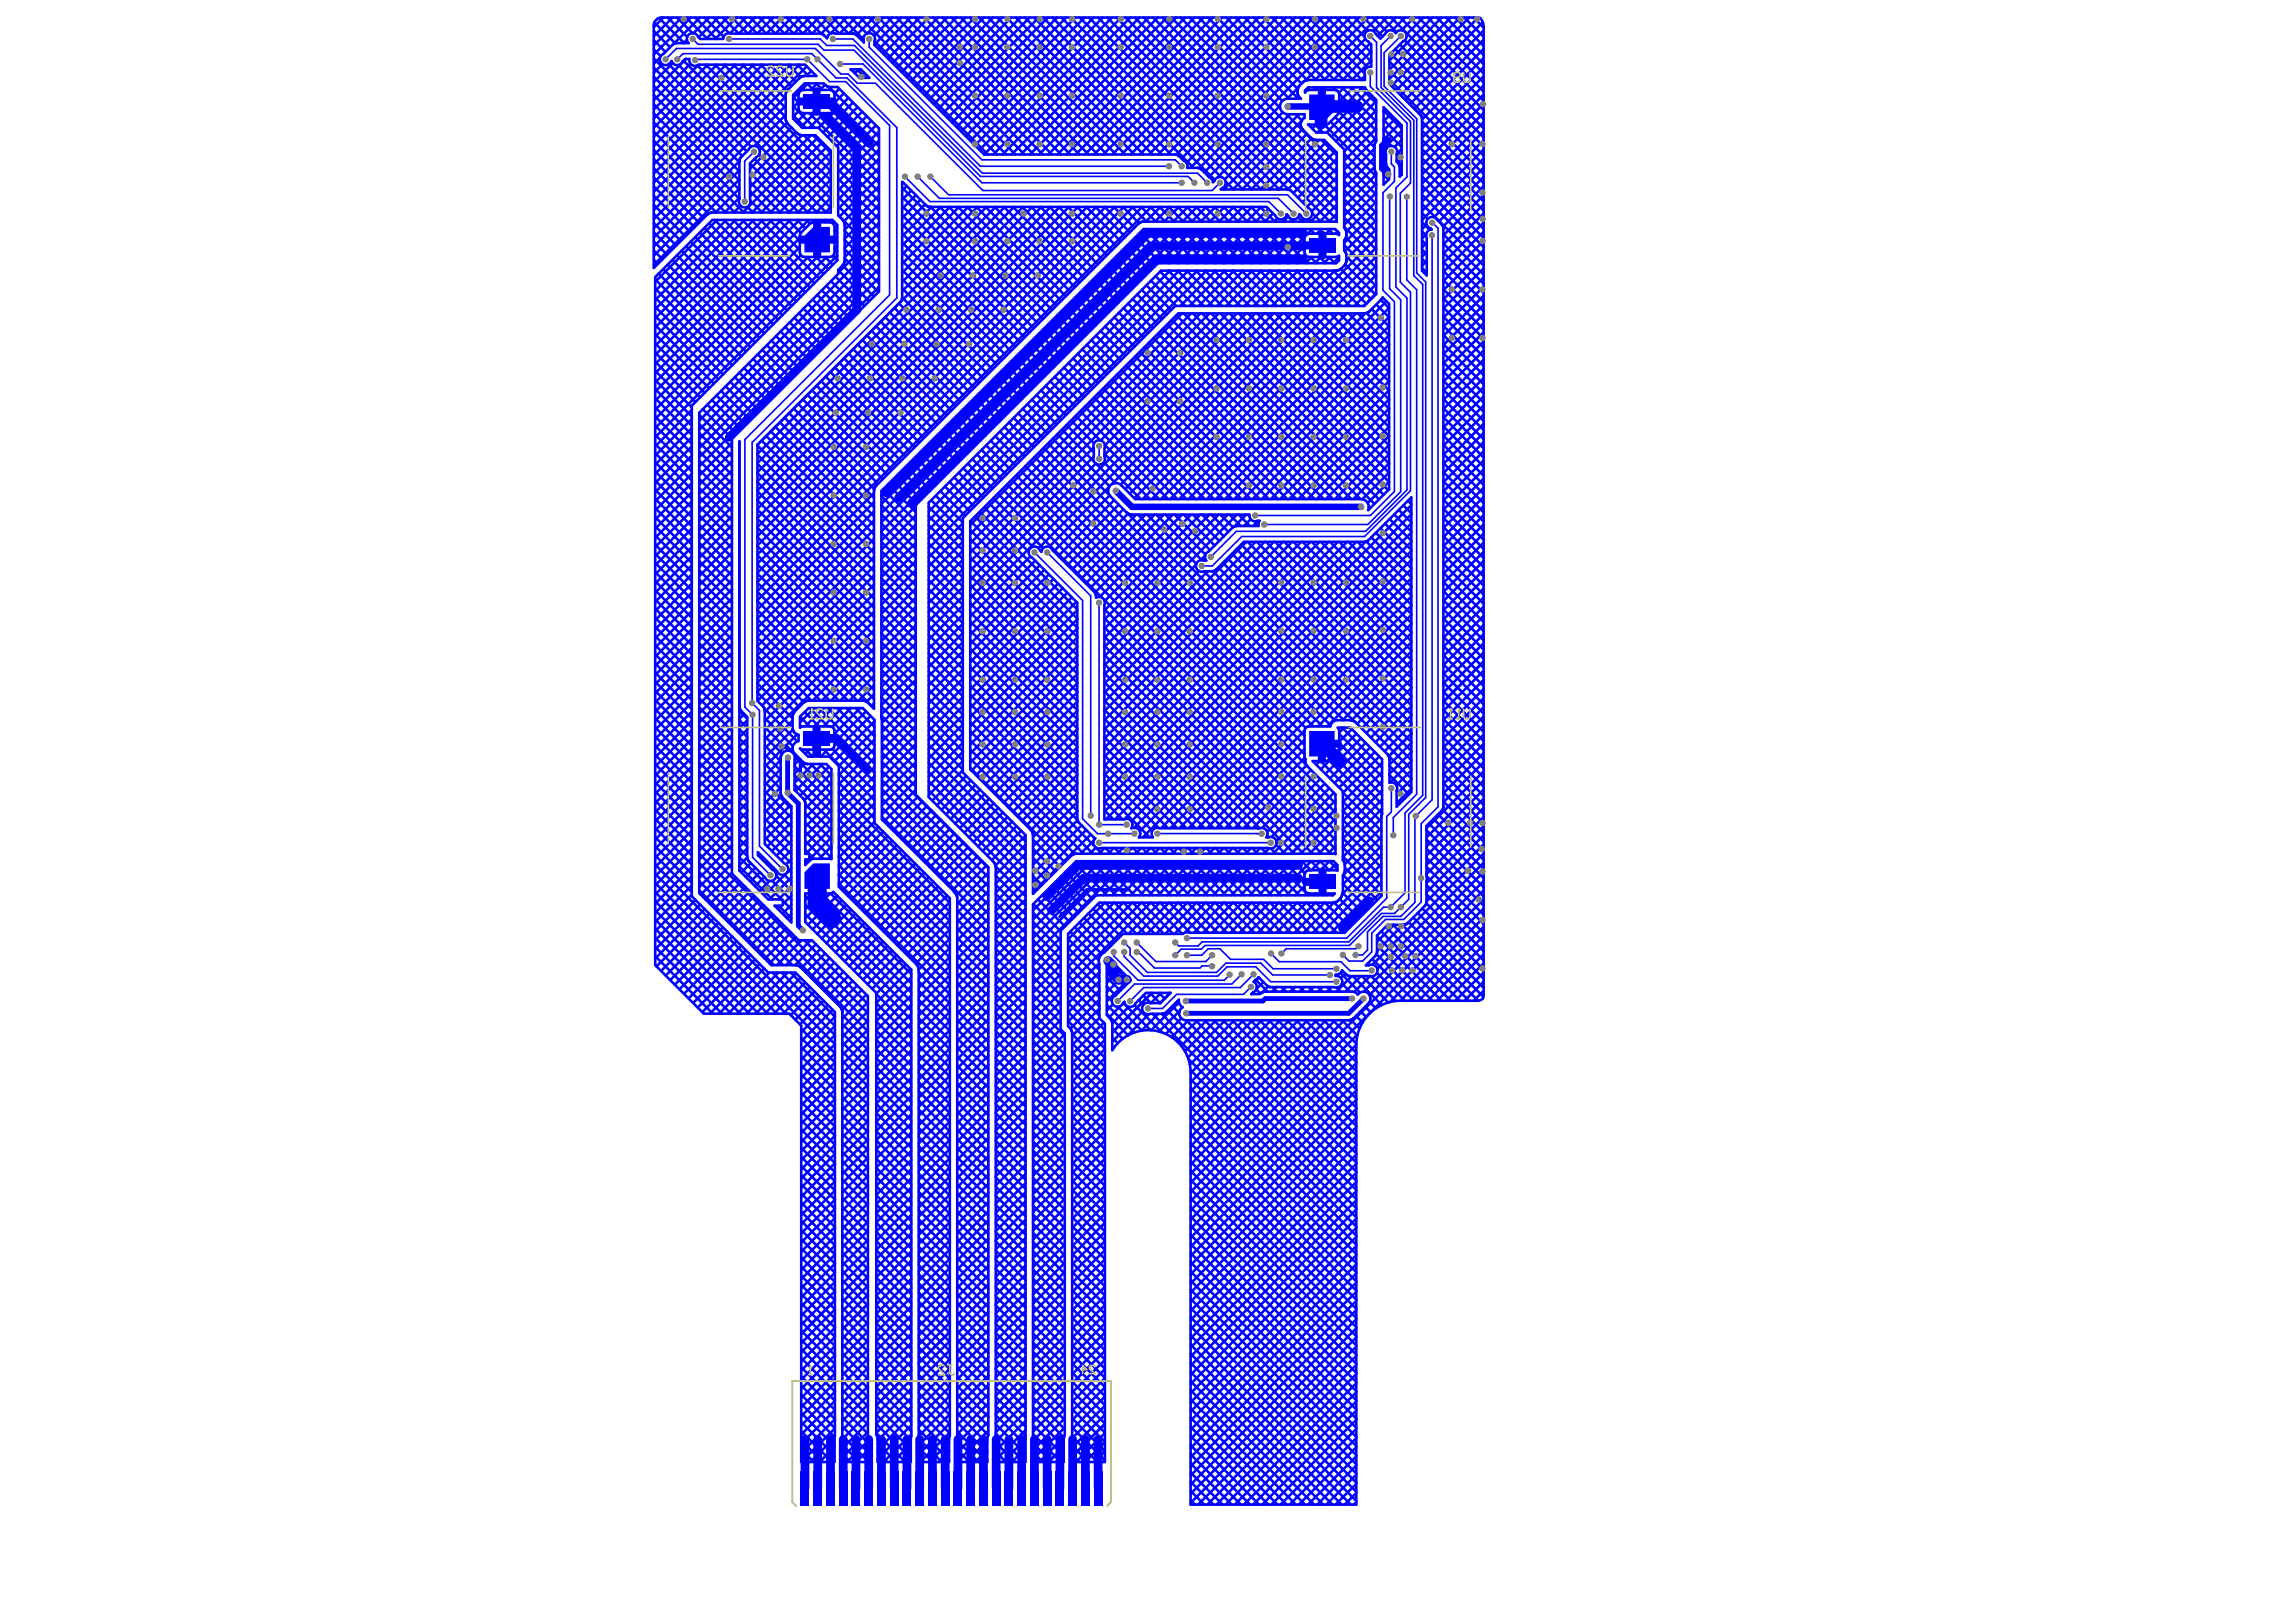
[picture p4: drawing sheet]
<svg xmlns="http://www.w3.org/2000/svg" width="297mm" height="210mm" viewBox="0 0 297 210" stroke-linecap="round" stroke-linejoin="round" font-family="sans-serif">
<g fill="none" stroke="#00f" stroke-width=".33">
<path d="M84.6 4l2.1 2.1M84.6 5.2l1.5 1.5M84.6 6.4l.9 .9M84.6 7.6l12 12M84.6 3.3v31.4l6.9-6.9M84.6 8.8l11.4 11.4M84.6 11.1l11.1 11.1M84.6 13.5l11.1 11M84.6 15.9l11.6 11.6M84.6 14.7l11.1 11M84.6 17l10.5 10.5M84.6 18.2l9.3 9.3"/>
<path d="M84.6 9.9l11.1 11.1M84.6 12.3l11.1 11.1M84.6 19.4l8.1 8.1M84.7 2.9l2.7 2.7M85.3 2.3l3.2 3.3M85.4 7.4l-.8 .8M85.6 2.3h105.5M85.7 8.3l-1.1 1.1M85.8 2.3l-1.2 1.2M86.4 2.3l2.5 2.5M86.5 8.3l10.7 10.7M87 2.3l-2.4 2.4"/>
<path d="M87 5.8l-1.2 1.2M87 8.2l-2.4 2.4M87.5 5.6h1.6M87.6 2.3l2 2M87.8 8.4l19.1 19.1M88.2 2.3l-3.6 3.6M88.4 7.9l19.1 19M88.7 7.6l-4.1 4.2M88.8 2.3l2.7 2.7M88.9 5.1l-.5 .5M89.2 7.6h-.6l-.3 .4M89.3 8.2l-4.7 4.8"/>
<path d="M89.4 2.3l-4.8 4.8M89.9 2.3l2.8 2.7M90.2 8.5l17.3 17.2M90.3 4.8l.3 .2h3M90.4 8.4l-5.8 5.8M90.4 8.4h13.8l1.4 1.4h-1.5M90.6 2.3l-3.5 3.4M91.1 2.3l2.5 2.5M91.3 8.4l16.2 16.1M91.6 8.4l-7 6.9M91.7 2.3l-2 2M92.3 2.3l2 2"/>
<path d="M92.5 8.4l15 14.9M92.8 8.4l-8.2 8.1M92.9 2.3l-2.5 2.5M93.5 2.3l2.1 2.1 2.1-2.1M93.7 8.4l13.8 13.8M93.9 8.4l-9.3 9.3M94.1 2.3l-2.8 2.7M94.6 4.4h11.5M94.7 2.3l2.1 2.1 2.1-2.1M94.9 8.4l6.7 6.7M95.1 8.4l-10.5 10.5M95.3 2.3l-2.8 2.7"/>
<path d="M95.9 2.3l2 2.1M96 8.4l5.6 5.6M96.3 8.4l-11.7 11.7M96.5 2.3l-2 2M96.9 19.4l-1 1M97 2.3l2.1 2.1 2.1-2.1M97.2 8.4l4.4 4.4M97.5 8.4l-12.9 12.9M98.2 2.3l2.1 2.1 2.1-2.1M98.4 8.4l3.4 3.4M98.7 8.4l-14.1 14M99.4 2.3l2.1 2.1"/>
<path d="M99.6 8.4l2.8 2.7M99.9 8.4l-15.3 15.2M100 2.3l-2 2.1M100.6 2.3l2.1 2.1 2.1-2.1M100.8 8.4l2.2 2.2M101 8.4l-16.4 16.4M101.6 14.9l-4 4M101.6 12.5l-17 17M101.6 13.7l-17 17M101.6 12.3v3.1M101.8 2.3l2.1 2.1M101.8 15.9l-3.5 3.5"/>
<path d="M101.9 16l1.2 1.2M102 8.4l1.6 1.6M102.2 8.4l-17.6 17.6M102.4 16.5l-5.4 5.3M102.6 13.7l2.8 2.8M102.6 12.6l.7 .7M102.6 14.9l1.6 1.6M103 2.3l2.1 2.1 2-2.1M103 17.1l-6 5.9M103.1 11.8l.2 .3M103.2 8.4l1.4 1.4M103.3 13.2l-.7 .7"/>
<path d="M103.4 14.3l-.8 .8M103.4 11.9l-.8 .8M103.4 8.4l-18.8 18.8M103.4 10.1l-1.5 1.5M103.5 11.8l.4-.2h3.5a.6 .6 0 0 1 .6 .6v1.8a.6 .6 0 0 1-.6 .6h-3.5a.6 .6 0 0 1-.6-.6v-1.8zM103.6 2.3l-2.1 2.1M103.7 11.2l.4 .4M103.7 17.5l-6.7 6.7M103.8 17.5h1.7l2 2v8h-15.3M104 17.5l3.5 3.5M104.2 2.3l2 2.1 2.1-2.1M104.2 14.6l-1.1 1.2"/>
<path d="M104.4 8.6l-19.8 19.8M104.4 10.8l.8 .8M104.5 10.8l-.9 .9M104.7 14.6l9 9.1M104.9 17.5l-7.9 7.9M105 9.2l-.7 .6M105.2 17.5l2.3 2.3M105.3 2.3l2.1 2.1M105.4 14.6l-1.7 1.8M105.6 10.8l.8 .8M105.7 10.8l-.8 .8M105.8 17.8l-9.7 9.7"/>
<path d="M105.9 14.6l7.8 7.9M106 2.3l-2.1 2.1M106.4 18.4l-9.1 9.1M106.5 2.3l2.1 2.1 2.1-2.1M106.6 4.6l.4 .4M106.6 14.6l-1.9 1.9M106.7 11l-.6 .6M106.8 11.1l-.2-.3h-2.5l-1.5 1.5v3.1l1.2 1.1h2.1l2.5 2.6v8.8l5.3 5.2M107 19l-8.5 8.5M107.1 14.6l6.6 6.7M107.1 4.7l-.2 .2M107.2 11.2l.6 .6"/>
<path d="M107.3 11.3h1l5.4 5.3v21.1l-19 19M107.5 19.7l-7.8 7.8M107.6 11.3l-.3 .3M107.7 2.3l2.1 2.1 2.1-2.1M107.8 11.8l5.9 5.9M107.9 14.3l5.8 5.8M108 13.2l5.7 5.7M108.1 4.4h2.2M108.4 19.6l5.3 5.2M108.6 11.5l-.7 .6M108.9 2.3l2.8 2.8M109.2 12.1l-1.2 1.2"/>
<path d="M109.5 2.3l-2.1 2.1M109.8 12.7l-3.9 3.8M110.1 9h1.3l1.1 1.1h-1.3l-1-1M110.1 2.3l2.1 2M110.4 13.3l-3.9 3.8M110.8 4.6l1 .9v-.2M110.9 9l1.1 1.1M110.9 13.9l-3.8 3.8M111.1 9l-.5 .5M111.3 2.3l17.7 17.7M111.5 14.4l-3.8 3.9M111.7 4.8l-.3 .3"/>
<path d="M111.8 9.4l-.6 .7M112.1 15l-3.8 3.9M112.4 2.3l17.8 17.7M112.7 15.6l-4.3 4.3M113.1 2.3l-2.3 2.2M113.3 16.2l-4.9 4.9M113.6 2.3l17.8 17.7M113.7 17l-5.3 5.3M113.7 19.4l-5.3 5.2M113.7 18.2l-5.3 5.3M114.3 2.3l-2.1 2M114.8 2.3l17.8 17.7"/>
<path d="M115.4 2.3l-2.3 2.3M116 2.3l17.7 17.7M116.6 2.3l-3.5 3.4M117.2 2.3l17.7 17.7M117.8 2.3l-4.1 4.1M118.4 2.3l17.7 17.7M119 2.3l-4.7 4.7M119.6 2.3l17.7 17.7M120.2 2.3l-5.3 5.3M120.7 2.3l17.8 17.7M121.4 2.3l-5.9 5.9M121.9 2.3l17.8 17.7"/>
<path d="M122.5 2.3l-6.4 6.4M123.1 2.3l17.7 17.7M123.7 2.3l-7 7M124.3 2.3l17.7 17.7M124.9 2.3l-7.6 7.6M125.5 2.3l17.7 17.7M126.1 2.3l-8.3 8.2M126.7 2.3l17.7 17.7M127.3 2.3l-8.9 8.8M127.3 20h24.7M127.3 20l-14.2-14.2v-.5l14.7 14.7M127.8 2.3l17.8 17.7"/>
<path d="M128.5 2.3l-9.5 9.4M129 2.3l17.8 17.7M129.7 2.3l-10.1 10M130.2 2.3l17.8 17.7M130.8 2.3l-10.6 10.6M131.4 2.3l17.7 17.7M132 2.3l-11.2 11.2M132.6 2.3l17.7 17.7M133.2 2.3l-11.8 11.8M133.8 2.3l17.7 17.7M134.4 2.3l-12.4 12.4M135 2.3l19.4 19.4"/>
<path d="M135.6 2.3l-13 13M136.1 2.3l21.1 21M136.8 2.3l-13.6 13.5M137.3 2.3l20.7 20.6M137.9 2.3l-14.1 14.1M138.5 2.3l22.3 22.2M139.1 2.3l-14.7 14.7M139.7 2.3l22.3 22.2M140.3 2.3l-15.4 15.3M140.9 2.3l22.2 22.2M141.5 2.3l-16 15.9M142.1 2.3l22.2 22.2"/>
<path d="M142.7 2.3l-16.6 16.5M143.2 2.3l22.3 22.2M143.9 2.3l-17.2 17.1M144.4 2.3l22.3 22.2M145.1 2.3l-17.8 17.7M145.6 2.3l26.5 26.4M146.2 2.3l-17.7 17.7M146.8 2.3l26.1 26.1M147.4 2.3l-17.7 17.7M148 2.3l24.9 24.9M148.6 2.3l-17.7 17.7M149.2 2.3l23.7 23.7"/>
<path d="M149.8 2.3l-17.7 17.7M150.4 2.3l22.5 22.5M151 2.3l-17.8 17.7M151.5 2.3l21.4 21.3M152.2 2.3l-17.8 17.7M152.7 2.3l20.2 20.2M153.3 2.3l-17.7 17.7M153.9 2.3l11.7 11.7M154.5 2.3l-17.7 17.7M155.1 2.3l10.8 10.8M155.7 2.3l-17.7 17.7M156.3 2.3l10.5 10.5"/>
<path d="M156.9 2.3l-17.7 17.7M157.5 2.3l10.5 10.5M158.1 2.3l-17.8 17.7M158.6 2.3l9.3 9.2M159.3 2.3l-17.8 17.7M159.8 2.3l8.6 8.5M160.5 2.3l-17.8 17.7M161 2.3l8.1 8.1M161.6 2.3l-17.7 17.7M162.2 2.3l8.1 8M162.8 2.3l-17.7 17.7M163.4 2.3l8.1 8"/>
<path d="M164 2.3l-17.7 17.7M164.6 2.3l8.1 8M165.2 2.3l-17.7 17.7M165.6 13.7l-9.2 9.2M165.8 2.3l8 8M165.9 14.5l-8.4 8.5M166.4 2.3l-17.8 17.7M166.4 14.8l6.5 6.5M166.6 14.8h2.2v.5M166.6 12.8h1.7M166.9 14.8l-8.5 8.4M166.9 2.3l8.1 8"/>
<path d="M167.6 2.3l-17.8 17.7M167.6 14.8l.8 .8M167.9 11.7v.3M167.9 11.4l-1.4 1.4M168 12.5l-.3 .3M168.1 14.8l-9.8 9.7M168.1 2.3l8.1 8M168.4 15.7l-8.9 8.8M168.5 16.7l-7.8 7.8M168.5 16.8l1.1 1M168.6 10.6l-.4 .4M168.7 2.3l-17.7 17.7"/>
<path d="M169.1 11.5l.1 .2M169.1 17.3l-7.2 7.2M169.3 2.3l7.2 7.2M169.7 17.9l-6.6 6.6M169.9 2.3l-17.7 17.7M170.1 11.3l.3 .3M170.1 16.1l1.1 1.1M170.3 16.1l-.5 .5M170.3 18.1h1l1.6 1.6v9M170.4 11.3l-.4 .3M170.5 2.3l6.4 6.4M170.7 18.1l-6.5 6.4"/>
<path d="M171 18.1l1.9 2M171.1 2.3l-18.2 18.2M171.2 11.3l.4 .3M171.3 16.1l6.7 6.7M171.5 16.1l-1.1 1.1M171.5 11.3l-.3 .3M171.6 18.4l-6.2 6.1M171.7 2.3l5.7 5.7M172.1 15.7l5.7 5.7M172.2 19l-5.6 5.5M172.3 2.3l-18.8 18.8M172.4 11.3l.4 .4"/>
<path d="M172.7 15.2l5.1 5M172.7 11.3l-.3 .3M172.8 19.6l-5.5 5.4M172.9 2.3l4.5 4.5M173.2 12l.1 2.4-.2 .4-1.4 1.3h-2.5l1.1 1.1h1.4l2.2 2.1v10.1M173.2 12.1l4.8 4.8M173.2 14.5l4.6 4.6M173.3 13.3l4.7 4.8M173.5 2.3l-19.5 19.4M173.6 11.3l4.4 4.4M173.9 19.9l4.1 4.1M173.9 11.3l-.7 .7"/>
<path d="M174 2.3l2.5 2.4M174.7 2.3l-19.5 19.5M174.8 11.3l3.2 3.2M175.1 11.3l-1.8 1.8M175.2 2.3l1.7 1.7M175.9 2.3l-20.1 20M176 11.3l2 2.1M176.3 11.3l-3 3M176.4 2.3l2.5 2.4M176.6 11.3h-7.3l-.5 .4v.3l.3-.3 .3-.1h3.3l.4 .2 .1 .2M176.6 9.8l-.5 .5M176.6 9.7v.6h-7.3"/>
<path d="M176.6 5l-5.3 5.3M176.8 11.7l1.2 1.2v5.3M176.9 11.8l-5.3 5.4M177 5.4l.4 .4v2.8M177 2.3l-8.1 8.1M177.2 5.6l-4.7 4.7M177.4 7.8l-2.5 2.5M177.4 6.6l-3.7 3.7M177.5 12.4l-5.2 5.3M177.6 2.3l1.8 1.8M177.8 19.2l-3.9 4M177.8 18.9v2.9"/>
<path d="M178 4.4l.6 .6M178 13.1l-5.2 5.2M178 17.8l-4.1 4.2M178 16.7l-4.1 4.1M178 15.5l-4.1 4.1M178 14.3l-4.6 4.6M178.2 2.3l-8.1 8M178.8 2.3l1.9 1.9M179 14.3l2.3 2.4M179 15.5l2.3 2.3M179 18.2v-4.3l2.3 2.3v6.4l-.2 .3v-1.3M179 17.9l1 1"/>
<path d="M179 16.7l2.3 2.3M179.2 4.4l-.6 .6M179.3 19.4l-.5-.6v3M179.3 19.9v1.3M179.3 14.2l-.3 .3M179.4 2.3l-1.7 1.7M179.8 8l12.1 12.1M179.8 10.3l12.1 12.2M179.8 9.2l12.1 12.1M179.9 14.8l-.9 .9M179.9 7l12 12M180 2.3l11.9 11.9"/>
<path d="M180.5 15.4l-1.5 1.5M180.5 6.4l11.4 11.4M180.6 2.3l-2.4 2.3M180.8 19.6l.5 .6M181.1 16l-2.1 2.1M181.1 5.8l10.8 10.8M181.2 2.3l10.7 10.7M181.3 19.3l-.6 .6v1l.2 .2M181.3 18.1l-.9 .9M181.3 16.9l-2.5 2.6M181.5 5.4l-1.7 1.7v3.8l4 4M181.7 5.2l10.2 10.2"/>
<path d="M181.8 2.3l-1.7 1.6M182.3 2.3l9.6 9.6M183 2.3l-1.7 1.6M183.5 2.3l8.4 8.4M184 16.9l7.9 8M184 18.1l7.9 8M184 19.3l7.9 8M184 15.4v19.6l.6 .6v-4.8M184 15.7l7.9 8M184.1 2.3l-2.1 2.2M184.7 2.3l7.2 7.2M185.3 2.3l-5.5 5.5"/>
<path d="M185.9 2.3l6 6M186.5 2.3l-6.7 6.7M187.1 2.3l4.8 4.8M187.7 2.3l-7.9 7.9M188.3 2.3l3.6 3.6M188.9 2.3l-8.9 8.8M189.4 2.3l2.5 2.5M190.1 2.3l-9.5 9.4M190.6 2.3l1.3 1.3M191.2 2.3l-10 10M191.8 2.9l-10 10M191.9 14.6l-7.9 8"/>
<path d="M191.9 17l-7.9 7.9M191.9 11l-7.9 8M191.9 9.9l-7.9 7.9M191.9 13.4l-7.9 8M191.9 12.2l-7.9 8M191.9 18.2l-7.9 7.9M191.9 19.3l-7.9 8M191.9 8.7l-7.9 7.9M191.9 7.5l-7.9 8M191.9 3.9l-9.5 9.6M191.9 6.3l-8.3 8.4M191.9 5.1l-8.9 9"/>
<path d="M191.9 15.8l-7.9 7.9M191.9 3.5v125.2M84.6 25.3l4.7 4.7M84.6 26.5l4.1 4.1M84.6 20.6l7.1 7.1M84.6 21.8l6.4 6.4M84.6 23l5.9 5.8M84.6 24.1l5.3 5.3M84.6 30.1l2.3 2.3M84.6 31.2l1.7 1.8M84.6 32.4l1.1 1.2M84.6 33.6l.5 .5"/>
<path d="M84.6 27.7l3.5 3.5M84.6 28.9l2.9 2.9M84.8 37.3l9.9 10M84.8 36.2l10.5 10.5M84.8 38.5l9.3 9.4M84.8 39.7l8.7 8.8M85.2 35.4l10.7 10.7M85.8 34.8l10.7 10.7M86.4 34.2l10.7 10.7M87 33.6l10.7 10.7M87.6 33l10.7 10.7M88.2 32.5l10.7 10.6"/>
<path d="M88.8 31.9l10.7 10.6M89.4 31.3l10.6 10.7M89.9 30.7l10.7 10.7M90.5 30.1l10.7 10.7M91.1 29.5l10.7 10.7M91.7 28.9l10.7 10.7M92.5 28.5l10.5 10.5M92.8 28.5l-8 8M93.7 28.5l9.9 9.9M94 28.5l-9.2 9.1M94.8 28.5l9.4 9.3M95.1 28.5l-10.3 10.3"/>
<path d="M95.7 25.6l-2 1.9M95.7 22l-11.1 11.1M95.7 23.2l-11.1 11.1M95.7 24.4l-3.1 3.1M95.7 25.8v-5l-11.1 11.1M95.8 26.6l-.9 .9M96 28.5l8.8 8.7M96.3 28.5l-11.5 11.5M96.7 26.8l.7 .7M97 21.2l6.4 6.3M97 22.4l5.2 5.1M97 23.6l4 3.9"/>
<path d="M97 24.7l2.8 2.8M97.1 26l1.5 1.5M97.2 28.5l8.2 8.1M97.5 28.5l-12.7 12.7M97.6 20.6l6.9 6.9M97.8 20.3l-.8 .8v4.7M98.2 20l7.5 7.5M98.4 28.5l7.6 7.5M98.7 28.5l-13.9 13.9M99.6 28.5l3.9 3.9M99.9 28.5l-15.1 15.1M100.8 28.5l2.7 2.7"/>
<path d="M101.1 28.5l-16.3 16.2M101.9 28.5l1.7 1.6M102.3 28.5l-17.5 17.4M103.1 28.5l1.1 1M103.4 28.5l-18.6 18.6M103.5 32l-18.7 18.7M103.5 30.8l-18.7 18.7M103.6 33l-18.8 18.8M103.6 30.1l1.4-1.3h2.4a.6 .6 0 0 1 .6 .6v3.3a.6 .6 0 0 1-.6 .6h-3.3a.6 .6 0 0 1-.6-.6v-2.2zM104 39.9l3.7 3.8M104.3 28.5l.5 .4M104.4 33.3l2.2 2.1"/>
<path d="M104.5 39.3l3.8 3.8M104.6 33.3l-19.8 19.7M104.6 28.5l-19.8 19.8M105.1 38.8l3.8 3.7M105.5 28.5l.3 .3M105.6 33.3l1.6 1.6M105.7 38.2l3.8 3.7M105.7 33.3l-20.9 20.9M105.8 28.5l-.3 .3M106.3 37.6l3.8 3.7M106.7 28.5l.3 .3M106.7 33.3l1 1"/>
<path d="M106.9 37l3.8 3.7M106.9 33.3l-22.1 22.1M107 28.5l-.3 .3M107.5 26.8l-.7 .7M107.5 23.2l-4.3 4.3M107.5 22.1l-5.5 5.4M107.5 25.6l-1.9 1.9M107.5 24.4l-3.1 3.1M107.5 20.9l-6.7 6.6M107.5 36.4l3.8 3.8M107.8 33.1l.5 .5M107.9 28.7l-.2 .2"/>
<path d="M108 32.1l.3 .4M108 29.7l.3 .4M108 30.9l.3 .4M108.1 35.8l3.8 3.8M108.3 33.1l-23.5 23.5M108.3 30.7l-.3 .3M108.3 29.5l-.3 .4M108.3 31.9l-.3 .3M108.4 21.9l5.3 5.3M108.4 23.1l5.3 5.3M108.4 24.3l5.3 5.3M108.4 25.5l5.3 5.3"/>
<path d="M108.4 26.7l5.3 5.2M108.4 35l4.1 4M108.4 20.8l5.3 5.2M109 34.4l-.6 .5v.6l-17.9 17.9v62.2l9.3 9.3h3.1M109 34.4l4.1 4M109.3 33.4l4.3 4.4M109.3 29.9l4.4 4.4M109.3 31.1l4.4 4.4M109.3 32.2l4.4 4.5M109.3 29.1v4.6M113.7 31.2l-23.2 23.2M113.7 21.7l-5.3 5.3"/>
<path d="M113.7 20.6l-5.3 5.2M113.7 24.1l-4.5 4.6M113.7 22.9l-5.1 5.1M113.7 30l-5.3 5.3M113.7 37.1l-23.2 23.3M113.7 28.8l-4.4 4.5M113.7 27.7l-4.4 4.4M113.7 25.3l-4.4 4.4M113.7 26.5l-4.4 4.4M113.7 35.9l-23.2 23.3M113.7 34.8l-23.2 23.2M113.7 32.4l-23.2 23.2"/>
<path d="M113.7 33.6l-23.2 23.2M115.7 39.9l10.3 10.3M116.3 39.3l10.3 10.3M116.5 39l-18.5 18.5v33.2l15.1-15.1M116.7 24.3l17.6 17.6M116.7 25.5l17 17M116.7 26.7l16.4 16.4M116.7 29l15.3 15.3M116.7 27.8l15.9 15.9M116.7 30.2l14.7 14.6M116.7 36.1l11.7 11.7M116.7 37.3l11.1 11.1"/>
<path d="M116.7 38.5l10.5 10.5M116.7 31.4l14.1 14M116.7 32.6l13.5 13.4M116.7 33.8l12.9 12.8M116.7 34.9l12.3 12.3M116.7 23.5v15.1M116.8 23.6l3 3M117.3 24.1l-.6 .6M117.9 24.7l-1.2 1.1M118.5 25.3l-1.8 1.7M119.1 25.8l-2.4 2.4M119.7 26.4l-3 3"/>
<path d="M120.3 26.8h43.6l1.1 1.1M120.4 26.8l14.5 14.5M120.5 26.8l-3.8 3.8M121.6 26.8l13.9 13.9M121.7 26.8l-5 5M122.8 26.8l13.3 13.3M122.9 26.8l-6.2 6.1M123.9 26.8l12.8 12.7M124.1 26.8l-7.4 7.3M125.1 26.8l12.2 12.1M125.3 26.8l-8.6 8.5M126.3 26.8l11.6 11.5"/>
<path d="M126.4 26.8l-9.7 9.7M127.5 26.8l11 10.9M127.6 26.8l-10.9 10.9M128.7 26.8l10.4 10.4M128.8 26.8l-30.8 30.8M129.9 26.8l9.8 9.8M130 26.8l-32 32M131.1 26.8l9.2 9.2M131.2 26.8l-33.2 33.1M132.2 26.8l8.6 8.6M132.4 26.8l-34.4 34.3M133.4 26.8l8 8"/>
<path d="M133.6 26.8l-35.6 35.5M134.6 26.8l7.4 7.4M134.7 26.8l-36.7 36.7M135.8 26.8l6.8 6.8M135.9 26.8l-37.9 37.9M137 26.8l6.2 6.2M137.1 26.8l-39.1 39.1M138 39.6l3.1 3.1M138.2 26.8l5.6 5.6M138.3 26.8l-40.3 40.2M138.6 39l3.1 3.2M139.2 38.4l3.1 3.2"/>
<path d="M139.3 26.8l5.1 5M139.5 26.8l-41.5 41.4M139.8 37.8l3.1 3.2M140.3 37.2l3.2 3.2M140.5 26.8l4.5 4.4M140.7 26.8l-42.7 42.6M140.9 36.7l3.2 3.1M141.5 36.1l3.2 3.1M141.7 26.8l3.9 3.8M141.8 26.8l-43.8 43.8M142.1 35.5l3.2 3.1M142.7 34.9l3.2 3.1"/>
<path d="M142.9 26.8l3.3 3.3M143 26.8l-45 45M143.3 34.3l3.1 3.1M143.9 33.7l3.1 3.1M144.1 26.8l2.7 2.7M144.2 26.8l-46.2 46.2M144.5 33.1l3.1 3.1M145.1 32.5l3.1 3.1M145.3 26.8l2.1 2.1M145.4 39.9l3.2 3.2M145.4 26.8l-47.4 47.3M145.7 31.9l3.1 3.2"/>
<path d="M145.9 39.3l3.2 3.2M146.3 31.3l3.1 3.2M146.5 26.8l1.9 1.9M146.5 38.7l3.2 3.2M146.6 26.8l-48.6 48.5M146.9 30.7l3.3 3.4M147.1 38.1l3.2 3.2M147.3 29l-33.9 33.9M147.5 30.1l3.9 4M147.6 26.8l1.9 1.9M147.7 37.5l3.2 3.2M147.8 26.8l-49.8 49.7"/>
<path d="M148 28.7h24.7M148.1 29.6l4.5 4.5M148.3 36.9l3.2 3.2M148.5 29.6l-34.5 34.4M148.8 26.8l1.9 1.9M148.9 36.3l3.3 3.3M149 26.8l-51 50.9M149.3 29.6l4.4 4.5M149.5 35.7l3.9 3.9M149.6 29.6l-35.6 35.6M150 26.8l1.9 1.9M150.1 35.1l4.4 4.5"/>
<path d="M150.1 26.8l-1.9 1.9M150.5 29.6l4.4 4.5M150.8 29.6l-36.8 36.8M151.2 35l4.5 4.6M151.2 26.8l1.9 1.9M151.3 26.8l-1.9 1.9M151.4 35l-31.3 31.2M151.7 29.6l4.4 4.5M152 29.6l-38 38M152.3 35l4.6 4.6M152.4 26.8l1.9 1.9M152.5 26.8l-1.9 1.9"/>
<path d="M152.5 20.2l.7 .6M152.5 35l-32.4 32.4M152.9 29.6l4.4 4.5M153.2 29.6l-39.2 39.2M153.5 35l4.6 4.6M153.6 26.8l1.9 1.9M153.6 21.7h1.3M153.7 26.8l-1.9 1.9M153.7 35l-33.6 33.6M154.1 29.6l4.4 4.5M154.4 29.6l-4.4 4.5M154.7 35l4.6 4.6"/>
<path d="M154.7 26.8l2 1.9M154.9 26.8l-1.9 1.9M154.9 35l-34.8 34.8M155.2 29.6l4.5 4.5M155.4 21.9l1.1 1.1M155.6 29.6l-4.5 4.5M155.9 35l4.6 4.6M155.9 26.8l1.9 1.9M156.1 26.8l-1.9 1.9M156.1 35l-36 35.9M156.4 29.6l4.5 4.5M156.7 29.6l-4.4 4.5"/>
<path d="M157.1 35l4.6 4.6M157.1 26.8l1.9 1.9M157.1 23.4l-.2 .2M157.1 23.3l-.2 .3M157.2 26.8l-1.9 1.9M157.3 35l-4.6 4.6M157.6 29.6l4.4 4.5M157.9 29.6l-4.4 4.5M158.1 24.4l-.2 .1h8.7M158.2 24.3l.2 .2M158.3 35l4.5 4.6M158.3 26.8l1.9 1.9"/>
<path d="M158.4 26.8l-1.9 1.9M158.5 35l-4.6 4.6M158.6 23.5l1 1M158.8 29.6l4.4 4.5M159.1 29.6l-4.4 4.5M159.4 35l4.6 4.6M159.5 26.8l1.9 1.9M159.6 26.8l-1.9 1.9M159.7 35l-4.6 4.6M160 29.6l4.4 4.5M160.3 29.6l-4.4 4.5M160.6 35l4.6 4.6"/>
<path d="M160.7 26.8l1.9 1.9M160.8 26.8l-1.9 1.9M160.8 35l-4.5 4.6M161.2 29.6l4.4 4.5M161.5 29.6l-4.4 4.5M161.8 35l4.6 4.6M161.9 26.8l1.9 1.9M162 26.8l-1.9 1.9M162 35l-4.6 4.6M162.4 29.6l4.4 4.5M162.7 29.6l-4.5 4.5M163 35l4.6 4.6"/>
<path d="M163 26.8l1.9 1.9M163.2 26.8l-1.9 1.9M163.2 35l-4.6 4.6M163.5 29.6l4.5 4.5M163.9 29.6l-4.5 4.5M164.1 27l-1.7 1.7M164.2 35l4.6 4.6M164.4 35l-4.6 4.6M164.7 27.6l-1.1 1.1M164.7 29.6l4.4 4.5M165 29.6l-4.4 4.5M165.3 28.2l-.5 .5"/>
<path d="M165.4 35l4.5 4.6M165.6 35l-4.6 4.6M165.8 28.4l.3 .3M165.9 29.6l2.9 2.9M166.2 29.6l-4.4 4.5M166.4 27.8l.9 .9M166.5 27.7l.2 .2M166.6 35l4.5 4.6M166.7 28l-.7 .7M166.8 35l-4.6 4.6M167.1 24.7l2.2 2.2M167.1 29.6l1.7 1.7"/>
<path d="M167.4 29.6l-4.4 4.5M167.5 28.4l-.3 .3M167.7 35l4.6 4.6M167.9 28.1l.6 .6M167.9 35l-4.5 4.6M168.1 27.7l.2 .2M168.3 29.6l.7 .8M168.6 29.6l-4.4 4.5M168.7 28.3l-.3 .4M168.8 31.8l-2.3 2.3M168.8 30.6l-3.4 3.5M168.8 32.9l-1.1 1.2"/>
<path d="M168.9 35l4.6 4.6M169.1 35l-4.5 4.6M169.3 28.3l.4 .4M169.5 29.6l.6 .6M169.5 33.3l.8 .8M169.7 33.3l-.8 .8M169.8 27.6l1.1 1.1M169.8 29.6l-.7 .7M170.1 35l4.6 4.6M170.3 35l-4.6 4.6M170.6 29.6l.7 .6M170.7 33.3l.8 .8"/>
<path d="M170.9 33.3l-.8 .8M171 29.6l-.6 .6M171.3 35l4.6 4.6M171.5 35l-4.6 4.6M171.8 29.6l.6 .6M171.9 33.3l.8 .8M172.1 33.3l-.8 .8M172.1 29.6l-.6 .6M172.5 35l4.3 4.3M172.7 35l-4.6 4.6M172.9 35h-22.7l-30.1 30.1v38.1l8.4 8.3M172.9 26.5l-2.2 2.2"/>
<path d="M172.9 22.9l-3.8 3.9M172.9 21.8l-4.4 4.4M172.9 25.3l-3.3 3.4M172.9 24.1l-3.2 3.3M172.9 20.6l-5 5M172.9 27.7l-1 1M173 29.9l-.3 .3M173 33.2l.2 .2M173.2 33.3l-.7 .8M173.5 34.8l3.9 3.9M173.9 21.1l4.1 4.1M173.9 31.7l4.1 4.1"/>
<path d="M173.9 29.3l4.1 4.2M173.9 22.2l4.1 4.2M173.9 24.6l4.1 4.1M173.9 23.4l4.1 4.2M173.9 25.8l4.1 4.1M173.9 28.2l4.1 4.1M173.9 27l4.1 4.1M173.9 31.1v1.3M173.9 34.4l-.4 .3M174 34.2l4 3.9M174.1 30.8l3.9 3.9M174.2 33.2l3.8 3.8"/>
<path d="M174.2 30.1v.3M174.2 33.1v.6M177.5 40l2.2 2.2M177.8 21.6l-3.9 3.9M177.8 20.4l-3.9 3.9M178 28.5l-4 4M178 30.9l-8.7 8.7M178 27.3l-4.1 4.1M178 26.1l-3.8 3.9M178 35.6l-4 4M178 38l-1.6 1.6M178 36.8l-2.8 2.8"/>
<path d="M178 22.6l-4.1 4.1M178 29.7l-3.8 3.8M178 24.9l-4.1 4.2M178 23.8l-4.1 4.1M178 32l-7.5 7.6M178 33.2l-6.3 6.4M178 34.4l-5.2 5.2M178 22.4v15.7l-1.5 1.5h-24.5l-27.4 27.4v33l8.1 8.1v78M178 39.4l1.7 1.7M178.6 38.8l1.1 1.1M178.7 38.7l-1.5 1.6M178.8 21.2l.9 .9"/>
<path d="M178.8 20l.5 .5M178.9 38.5l.8 .8v24l-2.7 2.7M179 22.6l.6 .6M179.3 20.1l-.5 .5M179.3 21.3l-.5 .5M179.4 39l-25.6 25.6M179.5 21.7l.2 .2v1.3l-.7 .7v-1.5M179.7 39.8l-24.8 24.8M179.7 22.1l-.7 .7M180.7 20.7l.6 .7M181.1 22.3l.2 .3M181.3 20.5l-.5 .5"/>
<path d="M181.3 21.6l-.2 .3M184 20.5l7.9 7.9M184 27.6l.7 .7M184 24l7.9 8M184 22.8l7.9 8M184 26.4l7.9 8M184 25.2l7.9 8M184 29.9l.5 .6M184 31.1l.6 .6M184 28.8l1 .9M184 21.7l7.9 7.9M184 33.5l.6 .6"/>
<path d="M184 32.3l.6 .6M184 34.7l.6 .6M184.5 30.3l-.5 .5M184.6 29.1l-.6 .6M184.6 31.4l-.6 .6M184.6 33.8l-.6 .6M184.6 32.6l-.6 .6M184.6 35l-.4 .3M185.1 29.6l.1 .1M185.9 28.4l.6 .6M186.7 30.3l5.2 5.2M186.7 32.7l5.2 5.2"/>
<path d="M186.7 33.9l5.2 5.2M186.7 31.5l5.2 5.2M186.7 36.3l5.2 5.2M186.7 35.1l5.2 5.2M186.7 37.4l5.2 5.2M186.7 38.6l5.2 5.2M186.7 39.8l5.2 5.2M186.7 29.5v74.9M191.9 20.5l-7.9 8M191.9 21.7l-6.4 6.4M191.9 24.1l-5.2 5.2M191.9 22.9l-5.7 5.8"/>
<path d="M191.9 26.4l-5.2 5.2M191.9 25.3l-5.2 5.2M191.9 28.8l-5.2 5.2M191.9 27.6l-5.2 5.2M191.9 32.4l-5.2 5.2M191.9 33.5l-5.2 5.2M191.9 30l-5.2 5.2M191.9 31.2l-5.2 5.2M191.9 37.1l-5.2 5.2M191.9 38.3l-5.2 5.2M191.9 34.7l-5.2 5.2M191.9 35.9l-5.2 5.2"/>
<path d="M191.9 39.5l-5.2 5.2M84.8 42.1l7.5 7.5M84.8 40.9l8.1 8.2M84.8 43.3l7 6.9M84.8 56.3l4.7 4.7M84.8 55.1l4.7 4.7M84.8 53.9l4.7 4.7M84.8 45.6l5.8 5.8M84.8 46.8l5.2 5.2M84.8 44.4l6.4 6.4M84.8 58.6l4.7 4.8M84.8 59.8l4.7 4.8"/>
<path d="M84.8 52.7l4.7 4.8M84.8 51.5l4.7 4.8M84.8 49.2l4.7 4.7M84.8 48l4.7 4.7M84.8 50.4l4.7 4.7M84.8 57.5l4.7 4.7M89.5 54.2l-4.7 4.8M89.5 53l-4.7 4.8M89.5 59l-4.7 4.7M89.5 56.6l-4.7 4.7M89.5 57.8l-4.7 4.7M89.5 55.4l-4.7 4.7"/>
<path d="M90.5 59.6l4.2 4.2M90.5 58.4l4.2 4.2M90.5 57.2l4.2 4.3M90.5 54.9l4.2 4.2M90.5 53.7l4.2 4.2M90.5 56l4.2 4.3M90.9 53l3.8 3.7M91.5 52.4l3.8 3.7M92.1 51.8l3.8 3.7M92.7 51.2l3.8 3.7M93.3 50.6l3.8 3.8M93.9 50l3.8 3.8"/>
<path d="M94.5 49.4l3.7 3.8M94.7 58.5l-4.2 4.2M94.7 59.7l-4.2 4.2M94.7 57.3l-4.2 4.2M94.7 56.7v56.4l4.1 4M95.1 48.8l3.7 3.8M95.7 48.2l3.7 3.8M95.7 57.1v55.6l3.7 3.7h1.7M96.3 47.6l3.7 3.8M96.8 47l3.8 3.8M97.4 46.4l3.8 3.8M98 58.8l15.1 15.1"/>
<path d="M98 57.7l15.1 15M98 45.9l3.8 3.7M98.5 57l14.6 14.5M98.6 45.3l3.8 3.7M99.1 56.4l14 13.9M99.2 44.7l3.8 3.7M99.7 55.8l13.4 13.4M99.8 44.1l3.8 3.7M100.3 55.2l12.8 12.8M100.4 43.5l3.8 3.8M100.9 54.6l12.2 12.2M101 42.9l3.8 3.8"/>
<path d="M101.5 54.1l11.6 11.5M101.6 42.3l3.8 3.8M102.1 53.5l11 10.9M102.2 41.7l3.7 3.8M102.7 52.9l10.4 10.4M102.8 41.1l3.7 3.8M103.3 52.3l10.3 10.3M103.4 40.5l3.7 3.8M103.9 51.7l10.3 10.3M104.5 51.1l10.3 10.3M105 50.5l10.4 10.3M105.6 49.9l10.4 10.3"/>
<path d="M106.2 49.3l10.4 10.3M106.8 48.7l10.4 10.3M107.4 48.1l10.3 10.4M108 47.5l10.3 10.4M108.6 47l10.3 10.3M109.2 46.4l10.3 10.3M109.8 45.8l10.3 10.3M110.4 45.2l10.3 10.3M111 44.6l10.3 10.3M111.6 44l10.3 10.3M112.2 43.4l10.3 10.3M112.7 42.8l10.4 10.3"/>
<path d="M113.3 42.2l10.4 10.3M113.9 41.6l10.4 10.3M114.5 41l10.4 10.4M115.1 40.4l10.3 10.4M117.8 59.7l3.2 3.2M118.4 59.1l3.2 3.2M119 58.5l3.2 3.2M119.6 58l3.2 3.1M120.2 57.4l3.1 3.1M120.8 56.8l3.1 3.1M121.4 56.2l3.1 3.1M122 55.6l3.1 3.1"/>
<path d="M122.6 55l3.1 3.1M123.2 54.4l3.1 3.1M123.8 53.8l3.1 3.1M124.4 53.2l3.1 3.2M124.9 52.6l3.2 3.2M125.2 60l3.2 3.2M125.5 52l3.2 3.2M125.8 59.4l3.2 3.2M126.1 51.4l3.2 3.2M126.4 58.8l3.2 3.2M126.7 50.9l3.2 3.1M127 58.2l3.2 3.2"/>
<path d="M127.3 50.3l3.2 3.1M127.6 57.6l3.2 3.2M127.9 49.7l3.1 3.1M128.2 57l3.2 3.2M128.5 49.1l3.1 3.1M128.8 56.4l3.2 3.2M129.1 48.5l3.1 3.1M129.4 55.9l3.2 3.2M129.7 47.9l3.1 3.1M130 55.3l3.2 3.2M130.3 47.3l3.1 3.1M130.5 54.7l3.2 3.2"/>
<path d="M130.9 46.7l3.1 3.1M131.1 54.1l3.2 3.2M131.5 46.1l3.1 3.2M131.7 53.5l3.2 3.2M132.1 45.5l3.1 3.2M132.3 52.9l3.2 3.2M132.6 44.9l3.2 3.2M132.9 52.3l3.2 3.2M133.2 44.3l3.2 3.2M133.2 59.7l35.6 35.5M133.5 51.7l3.2 3.2M133.8 43.8l3.2 3.1"/>
<path d="M133.8 59.1l35.1 35.1M134.1 51.1l3.2 3.2M134.4 43.2l3.2 3.1M134.4 58.6l35.5 35.4M134.7 50.5l3.2 3.2M135 42.6l3.2 3.1M135 58l36.1 36M135.3 49.9l3.2 3.2M135.6 42l3.1 3.1M135.6 57.4l36.5 36.5M135.9 49.3l3.2 3.2M136.2 41.4l3.1 3.1"/>
<path d="M136.2 56.8l7.4 7.4M136.5 48.8l3.2 3.2M136.8 40.8l3.1 3.1M136.8 56.2l6.7 6.7M137.1 48.2l3.2 3.2M137.4 40.2l3.1 3.1M137.4 55.6l4.1 4.1M137.7 47.6l3.2 3.2M138 55l3.5 3.5M138.2 47l3.2 3.2M138.6 54.4l2.9 3M138.8 46.4l3.2 3.2"/>
<path d="M139.2 53.8l3.1 3.2M139.4 45.8l3.2 3.2M139.8 53.2l11.3 11.4M140 45.2l3.2 3.2M140.4 52.6l11.9 12M140.6 44.6l3.2 3.2M140.9 52l12.6 12.6M141.2 44l3.2 3.2M141.5 57.9l-16 16M141.5 58v1.1M141.5 59.1l-16 15.9M141.5 51.5l13.2 13.1"/>
<path d="M141.8 60l-16.3 16.2M141.8 43.4l3.2 3.2M142.1 50.9l13.8 13.7M142.4 42.8l3.2 3.2M142.7 50.3l14.4 14.3M142.8 59.8l4.8 4.8M142.9 58.7l5.9 5.9M142.9 58v1.1M142.9 57.6l7 7M143 42.2l3.2 3.2M143.3 49.7l14.9 14.9M143.6 41.7l3.2 3.2"/>
<path d="M143.9 49.1l15.5 15.5M144.2 41.1l3.2 3.2M144.5 48.5l16.1 16.1M144.8 40.5l3.2 3.2M145.1 47.9l16.7 16.7M145.7 47.3l17.3 17.3M146.3 46.7l17.9 17.9M146.9 46.1l18.4 18.5M147.5 45.5l19 19.1M148.1 44.9l19.6 19.7M148.6 44.3l20.3 20.3M149.2 43.8l20.9 20.8"/>
<path d="M149.8 43.2l21.5 21.4M150.4 42.6l22.1 22M151 42l22.6 22.6M151.6 41.4l23.2 23.2M152.2 40.8l23.8 23.8M152.9 40.6l-27.4 27.3M153.1 40.6l24.7 24.6M154.1 40.6l-28.6 28.5M154.3 40.6l24.1 24M155.3 40.6l-29.8 29.7M155.5 40.6l23.5 23.4M156.5 40.6l-31 30.9"/>
<path d="M156.7 40.6l22.9 22.8M157.7 40.6l-32.2 32.1M157.9 40.6l21.8 21.8M158.9 40.6l-16.5 16.4M159.1 40.6l20.6 20.6M160 40.6l-17.1 17M160.2 40.6l19.5 19.4M161.2 40.6l-18.3 18.3M161.4 40.6l18.3 18.2M162.4 40.6l-36.9 36.8M162.6 40.6l17.1 17M163.6 40.6l-38.1 38"/>
<path d="M163.8 40.6l15.9 15.8M164.8 40.6l-30.4 30.3M165 40.6l14.7 14.7M166 40.6l-22.2 22.1M166.2 40.6l13.5 13.5M167.1 40.6l-22.1 22.1M167.4 40.6l12.3 12.3M168.3 40.6l-22.7 22.7M168.5 40.6l11.2 11.1M169.5 40.6l-23.3 23.3M169.7 40.6l10 9.9M170.7 40.6l-23.9 23.9"/>
<path d="M170.9 40.6l8.8 8.7M171.9 40.6l-24.1 24M172.1 40.6l7.6 7.6M173.1 40.6l-24.1 24M173.3 40.6l6.4 6.4M174.3 40.6l-24.1 24M174.5 40.6l5.2 5.2M175.4 40.6l-24 24M175.6 40.6l4.1 4M176.5 40.6h-24.1l-26.9 26.8v32.2l7.9 7.8M176.6 40.5l-24 24.1M176.8 40.5l2.9 2.9"/>
<path d="M179.7 44.6l-20 20M179.7 45.8l-18.8 18.8M179.7 43.4l-21.2 21.2M179.7 56.4l-8.2 8.2M179.7 54l-10.5 10.6M179.7 55.2l-9.4 9.4M179.7 51.7l-12.9 12.9M179.7 52.9l-11.7 11.7M179.7 57.6l-7 7M179.7 46.9l-17.7 17.7M179.7 49.3l-15.3 15.3M179.7 48.1l-16.5 16.5"/>
<path d="M179.7 42.2l-22.4 22.4M179.7 41l-23.6 23.6M179.7 58.8l-5.8 5.8M179.7 50.5l-14.1 14.1M179.7 60l-4.6 4.6M186.7 45.7l5.2 5.2M186.7 50.5l5.2 5.2M186.7 43.4l5.2 5.2M186.7 44.5l5.2 5.2M186.7 54l5.2 5.2M186.7 55.2l5.2 5.2M186.7 51.6l5.2 5.2"/>
<path d="M186.7 52.8l5.2 5.2M186.7 41l5.2 5.2M186.7 42.2l5.2 5.2M186.7 58.7l5.2 5.2M186.7 59.9l5.2 5.2M186.7 56.4l5.2 5.2M186.7 57.6l5.2 5.2M186.7 48.1l5.2 5.2M186.7 49.3l5.2 5.2M186.7 46.9l5.2 5.2M191.9 46.6l-5.2 5.2M191.9 51.3l-5.2 5.2"/>
<path d="M191.9 44.2l-5.2 5.2M191.9 45.4l-5.2 5.2M191.9 54.8l-5.2 5.2M191.9 56l-5.2 5.2M191.9 52.5l-5.2 5.2M191.9 53.7l-5.2 5.2M191.9 41.8l-5.2 5.2M191.9 43l-5.2 5.2M191.9 40.6l-5.2 5.2M191.9 59.6l-5.2 5.2M191.9 57.2l-5.2 5.2M191.9 58.4l-5.2 5.2"/>
<path d="M191.9 48.9l-5.2 5.2M191.9 50.1l-5.2 5.2M191.9 47.7l-5.2 5.2M84.8 78.8l4.7 4.7M84.8 79.9l4.7 4.8M84.8 65.7l4.7 4.8M84.8 66.9l4.7 4.8M84.8 68.1l4.7 4.7M84.8 69.3l4.7 4.7M84.8 77.6l4.7 4.7M84.8 61l4.7 4.7M84.8 64.6l4.7 4.7"/>
<path d="M84.8 62.2l4.7 4.7M84.8 63.4l4.7 4.7M84.8 75.2l4.7 4.7M84.8 72.8l4.7 4.8M84.8 74l4.7 4.8M84.8 76.4l4.7 4.7M84.8 70.5l4.7 4.7M84.8 71.7l4.7 4.7M89.5 79.1l-4.7 4.7M89.5 69.6l-4.7 4.7M89.5 68.4l-4.7 4.8M89.5 66.1l-4.7 4.7"/>
<path d="M89.5 72l-4.7 4.7M89.5 60.1l-4.7 4.8M89.5 61.3l-4.7 4.8M89.5 63.7l-4.7 4.7M89.5 64.9l-4.7 4.7M89.5 62.5l-4.7 4.7M89.5 74.3l-4.7 4.8M89.5 75.5l-4.7 4.8M89.5 73.2l-4.7 4.7M89.5 77.9l-4.7 4.7M89.5 76.7l-4.7 4.7M89.5 67.2l-4.7 4.8"/>
<path d="M89.5 70.8l-4.7 4.7M90.5 62l4.2 4.2M90.5 63.2l4.2 4.2M90.5 60.8l4.2 4.2M90.5 64.3l4.2 4.3M90.5 71.4l4.2 4.3M90.5 76.2l4.2 4.2M90.5 77.4l4.2 4.2M90.5 72.6l4.2 4.2M90.5 73.8l4.2 4.2M90.5 75l4.2 4.2M90.5 66.7l4.2 4.2"/>
<path d="M90.5 65.5l4.2 4.2M90.5 70.3l4.2 4.2M90.5 67.9l4.2 4.2M90.5 69.1l4.2 4.2M90.5 78.5l4.2 4.3M90.5 79.7l4.2 4.2M94.7 75.1l-4.2 4.2M94.7 73.9l-4.2 4.2M94.7 64.4l-4.2 4.2M94.7 63.2l-4.2 4.3M94.7 65.6l-4.2 4.2M94.7 60.9l-4.2 4.2"/>
<path d="M94.7 66.8l-4.2 4.2M94.7 69.2l-4.2 4.2M94.7 70.3l-4.2 4.3M94.7 68l-4.2 4.2M94.7 72.7l-4.2 4.2M94.7 71.5l-4.2 4.2M94.7 62.1l-4.2 4.2M94.7 76.3l-4.2 4.2M94.7 77.4l-4.2 4.3M94.7 78.6l-4.2 4.2M94.7 79.8l-4.2 4.2M98 61.2l15.1 15.1"/>
<path d="M98 60l15.1 15.1M98 69.5l15.1 15.1M98 70.7l15.1 15M98 62.4l15.1 15.1M98 68.3l15.1 15.1M98 74.2l15.1 15.1M98 76.6l15.1 15.1M98 75.4l15.1 15.1M98 71.9l15.1 15M98 73l15.1 15.1M98 67.1l15.1 15.1M98 65.9l15.1 15.1"/>
<path d="M98 77.8l12.9 12.9M98 79l11.7 11.7M98 64.8l15.1 15M98 63.6l15.1 15M113.1 63.5v28.2l-.8-.7M113.1 63.8l-15.1 15.1M113.1 66.2l-15.1 15M113.1 65l-15.1 15.1M113.1 76.8l-14.5 14.5M113.1 69.7l-15.1 15.1M113.1 70.9l-15.1 15.1M113.1 67.4l-15.1 15"/>
<path d="M113.1 68.5l-15.1 15.1M113.1 74.5l-15.1 15M113.1 72.1l-15.1 15.1M113.1 73.3l-15.1 15M113.1 79.2l-14.2 14.1M113.1 78l-14.2 14.1M114 64.2l4.5 4.4M114 66.6l4.5 4.4M114 65.4l4.5 4.4M114 68.9l4.5 4.5M114 67.8l4.5 4.4M114 77.2l4.5 4.5"/>
<path d="M114 76l4.5 4.5M114 74.9l4.5 4.4M114 72.5l4.5 4.4M114 73.7l4.5 4.4M114 71.3l4.5 4.4M114 78.4l4.5 4.4M114 79.6l4.5 4.4M114 70.1l4.5 4.5M114.3 63.3l4.2 4.2M114.9 62.7l3.6 3.6M115.5 62.1l3.1 3.1M116.1 61.5l3.1 3.1"/>
<path d="M116.7 60.9l3.1 3.2M117.2 60.3l3.2 3.2M118.5 75l-4.5 4.4M118.5 70.3l-4.5 4.4M118.5 71.4l-4.5 4.5M118.5 78.5l-4.5 4.5M118.5 77.4l-4.5 4.4M118.5 79.7l-4.5 4.5M118.5 69.1l-4.5 4.4M118.5 67.9l-4.5 4.4M118.5 72.6l-4.5 4.5M118.5 76.2l-4.5 4.4"/>
<path d="M118.5 73.8l-4.5 4.4M118.5 66.7l-4.5 4.4M118.5 65.5l-4.5 4.5M120.1 72.7l4.5 4.4M120.1 71.5l4.5 4.4M120.1 75.1l4.5 4.4M120.1 73.9l4.5 4.4M120.1 70.3l4.5 4.4M120.1 69.1l4.5 4.4M120.1 65.6l4.5 4.4M120.1 68l4.5 4.4M120.1 66.8l4.5 4.4"/>
<path d="M120.1 78.6l4.5 4.4M120.1 79.8l4.5 4.4M120.1 77.4l4.5 4.4M120.1 76.2l4.5 4.4M120.5 64.7l4.1 4.1M121.1 64.1l3.5 3.5M121.7 63.5l3.2 3.2M122.3 63l3.2 3.2M122.8 62.4l3.2 3.2M123.4 61.8l3.2 3.2M124 61.2l3.2 3.2M124.6 70.1l-4.5 4.4"/>
<path d="M124.6 68.9l-4.5 4.4M124.6 74.8l-4.5 4.4M124.6 77.2l-4.5 4.4M124.6 76l-4.5 4.4M124.6 78.4l-4.5 4.4M124.6 79.6l-4.5 4.4M124.6 72.5l-4.5 4.4M124.6 71.3l-4.5 4.4M124.6 73.6l-4.5 4.4M124.6 67.7l-4.5 4.4M124.6 60.6l3.2 3.2M125.5 69.8l13.9 13.8"/>
<path d="M125.5 68.6l13.9 13.8M125.5 75.7l13.9 13.8M125.5 74.5l13.9 13.8M125.5 76.9l13.9 13.8M125.5 71l13.9 13.8M125.5 73.3l13.9 13.9M125.5 72.1l13.9 13.9M125.5 78.1l13.9 13.8M125.5 79.2l13.9 13.9M125.5 67.4l13.9 13.8M126.1 66.8l13.3 13.3M126.7 66.2l12.7 12.7"/>
<path d="M127.3 65.7l5.8 5.7M127.9 65.1l5.7 5.7M128.5 64.5l6.5 6.4M129.1 63.9l13.5 13.5M129.7 63.3l43.1 43M130.3 62.7l42.5 42.4M130.9 62.1l41.9 41.9M131.5 61.5l37.5 37.5-8.1 8.2M132.1 60.9l36.7 36.7M132.7 60.3l36.1 36.1M133.3 72l-7.8 7.8M133.6 72.2l5.8 5.8v28"/>
<path d="M133.9 72.6l-8.4 8.4M134.5 73.2l-9 8.9M134.5 71.2l.2 .2M135.1 73.7l-9.6 9.6M135.7 74.3l-10.2 10.2M136.2 71.2l5.4 5.4M136.3 74.9l-10.8 10.8M136.9 75.5l-11.4 11.4M137.5 76.1l-12 12M138.1 76.7l-12.6 12.5M138.7 77.3l-13.2 13.1M139.3 77.9l-13.8 13.7"/>
<path d="M139.4 79l-13.9 13.8M141.8 77.1v.2M141.8 60l2.5 2.5M142.8 77.6l30 29.9M142.9 78.8l29.9 29.9M143.5 63l-7.8 7.8M143.6 64.1l-7.3 7.3M143.7 64.2l2 2.1M144.1 64.7l-7.2 7.2M144.7 65.3l-7.2 7.2M145.1 62.8l1.8 1.8h29.2M145.3 65.9l-7.2 7.2"/>
<path d="M145.8 66.4l26.9 26.9M146 66.5l-7.3 7.2M146.4 66.6h15.2M147 66.6l-7.7 7.7M147.2 66.6l26.6 26.6M148.2 66.6l-8.3 8.3M148.4 66.6l6.4 6.4M149.4 66.6l-8.9 8.9M149.6 66.6l5.9 5.9M150.6 66.6l-9.5 9.5M150.8 66.6l5.1 5.2M151.7 66.6l-10 10.1"/>
<path d="M152 66.6l4.5 4.6M152.9 66.6l-10.6 10.6M153.1 66.6l4 4M154.1 66.6l-11.2 11.2M154.3 66.6l3.4 3.4M154.7 73.1l-11.8 11.8M155.1 73.9l-12.2 12.2M155.3 66.6l-12.4 12.4M155.5 66.6l2.8 2.8M155.8 72.5h.3M155.9 71.9l-.6 .6M156.3 73.9l-13.4 13.4"/>
<path d="M156.5 66.6l-13.6 13.6M156.7 66.6l2.2 2.2M156.8 73.9h-1l19.3 19.4M156.9 73.9l25.7 25.7M157.6 73.4l25 25M157.7 66.6l-14.8 14.8M157.9 66.6l1.6 1.6M158.2 72.8l24.4 24.4M158.8 72.2l23.8 23.8M158.9 66.6l-16 16M159.1 66.6l1.4 1.5M159.4 71.7l23.2 23.1"/>
<path d="M159.5 68.3l-3.1 3.1M160 68.1h2.8M160 71.1l22.6 22.5M160 66.6l-17.1 17.1M160.2 66.6l1.5 1.5M160.6 70.5l22 22M161.2 66.6l-1.5 1.5M161.2 70.1l-18.3 18.4M161.4 70.1l21.2 21.2M161.4 66.6l.2 .2M161.8 67.2l-.9 .9M162.3 67.5l.5 .5"/>
<path d="M162.4 70.1l-19.5 19.6M162.6 70.1l20 20M162.7 67.4h.3M162.8 67.4l-.7 .7M163.6 70.1l-20.7 20.7M163.8 70.1l18.8 18.8M164.8 70.1l-21.9 21.9M165 70.1l17.6 17.6M166 70.1l-23.1 23.1M166.1 70.1l16.5 16.4M167.2 70.1l-24.3 24.3M167.3 70.1l15.3 15.3"/>
<path d="M168.4 70.1l-25.5 25.5M168.5 70.1l14.1 14.1M169.5 70.1l-26.6 26.7M169.7 70.1l12.9 12.9M170.7 70.1l-27.8 27.8M170.9 70.1l11.7 11.7M171.9 70.1l-29 29M172.1 70.1l10.5 10.5M173.1 70.1l-30.2 30.2M173.3 70.1l9.3 9.3M174.3 70.1l-31.4 31.4M174.4 70.1l8.2 8.2"/>
<path d="M175.5 70.1l-32.6 32.6M175.6 70.1l7 7M176.5 70.1h-15.6l-3.6 3.6M176.7 70.1l-33.8 33.8M176.8 70.1l5.8 5.8M177 69.9l5.6-5.5v38.1l-1.9 1.9v-2.1M177.1 65.7l.1 .1M177.4 69.5l5.2 5.2M178 68.9l4.6 4.6M178.6 68.4l4 3.9M179.2 67.8l3.4 3.4M179.7 61.1l-3.5 3.5"/>
<path d="M179.7 62.3l-2.8 2.8M179.8 67.2l2.8 2.8M180.4 66.6l2.2 2.2M181 66l1.6 1.6M181.6 65.4l1 1M182.1 64.8l.5 .4M182.6 77.2l-30 30M182.6 78.4l-28.8 28.8M182.6 76l-31.2 31.2M182.6 79.6l-27.7 27.6M182.6 68.9l-37.2 37.1h-2.5v-27.7M182.6 67.7l-38.3 38.3"/>
<path d="M182.6 74.8l-32.4 32.4M182.6 66.6l-39.5 39.4M182.6 70.1l-36.2 36.2M182.6 65.4l-39.7 39.6M182.6 72.5l-35.1 35.1M182.6 71.3l-35.9 35.8M182.6 73.7l-34.8 34.7M186.7 68.2l5.2 5.2M186.7 69.4l5.2 5.2M186.7 65.8l5.2 5.2M186.7 67l5.2 5.2M186.7 71.8l5.2 5.2"/>
<path d="M186.7 72.9l5.2 5.2M186.7 70.6l5.2 5.2M186.7 63.5l5.2 5.2M186.7 64.7l5.2 5.2M186.7 61.1l5.2 5.2M186.7 62.3l5.2 5.2M186.7 74.1l5.2 5.2M186.7 76.5l5.2 5.2M186.7 75.3l5.2 5.2M186.7 77.7l5.2 5.2M186.7 78.9l5.2 5.2M191.9 67.9l-5.2 5.2"/>
<path d="M191.9 69l-5.2 5.2M191.9 65.5l-5.2 5.2M191.9 66.7l-5.2 5.2M191.9 72.6l-5.2 5.2M191.9 73.8l-5.2 5.2M191.9 70.2l-5.2 5.2M191.9 71.4l-5.2 5.2M191.9 60.8l-5.2 5.2M191.9 63.1l-5.2 5.2M191.9 64.3l-5.2 5.2M191.9 61.9l-5.2 5.2M191.9 77.3l-5.2 5.2"/>
<path d="M191.9 78.5l-5.2 5.2M191.9 75l-5.2 5.2M191.9 76.1l-5.2 5.2M191.9 79.7l-5.2 5.2M84.8 81.1l4.7 4.8M84.8 82.3l4.7 4.7M84.8 89.4l4.7 4.7M84.8 88.2l4.7 4.8M84.8 95.3l4.7 4.8M84.8 91.8l4.7 4.7M84.8 93l4.7 4.7M84.8 90.6l4.7 4.7"/>
<path d="M84.8 94.1l4.7 4.8M84.8 85.9l4.7 4.7M84.8 87l4.7 4.8M84.8 84.7l4.7 4.7M84.8 83.5l4.7 4.7M84.8 98.9l4.7 4.7M84.8 97.7l4.7 4.7M84.8 96.5l4.7 4.7M89.5 89.7l-4.7 4.8M89.5 87.4l-4.7 4.7M89.5 93.3l-4.7 4.7M89.5 94.5l-4.7 4.7"/>
<path d="M89.5 95.6l-4.7 4.8M89.5 96.8l-4.7 4.8M89.5 88.5l-4.7 4.8M89.5 86.2l-4.7 4.7M89.5 90.9l-4.7 4.7M89.5 81.4l-4.7 4.8M89.5 82.6l-4.7 4.8M89.5 80.3l-4.7 4.7M89.5 83.8l-4.7 4.7M89.5 85l-4.7 4.7M89.5 99.2l-4.7 4.7M89.5 92.1l-4.7 4.7"/>
<path d="M89.5 98l-4.7 4.7M90.5 84.5l4.2 4.2M90.5 85.6l4.2 4.3M90.5 86.8l4.2 4.2M90.5 89.2l4.2 4.2M90.5 88l4.2 4.2M90.5 90.4l4.2 4.2M90.5 83.3l4.2 4.2M90.5 95.1l4.2 4.2M90.5 93.9l4.2 4.2M90.5 97.5l4.2 4.2M90.5 98.7l4.2 4.2"/>
<path d="M90.5 96.3l4.2 4.2M90.5 99.8l4.2 4.3M90.5 80.9l4.2 4.2M90.5 82.1l4.2 4.2M90.5 91.6l4.2 4.2M90.5 92.7l4.2 4.3M94.7 84.5l-4.2 4.3M94.7 82.2l-4.2 4.2M94.7 83.4l-4.2 4.2M94.7 88.1l-4.2 4.2M94.7 89.3l-4.2 4.2M94.7 92.8l-4.2 4.2"/>
<path d="M94.7 90.5l-4.2 4.2M94.7 91.6l-4.2 4.3M94.7 97.6l-4.2 4.2M94.7 99.9l-4.2 4.3M94.7 98.7l-4.2 4.3M94.7 95.2l-4.2 4.2M94.7 96.4l-4.2 4.2M94.7 81l-4.2 4.2M94.7 85.7l-4.2 4.2M94.7 94l-4.2 4.2M94.7 86.9l-4.2 4.2M95.7 92l1 1"/>
<path d="M95.7 94.4l1 1M95.7 93.2l1 1M95.7 96.7l1 1.1M95.7 95.6l1 1M95.7 99.1l1 1M95.7 97.9l1 1M95.9 92l.8 .8M96.3 92.4l-.6 .6M96.7 99.1l-1 1M96.7 95.6l-1 1M96.7 97.9l-1 1.1M96.7 96.8l-1 1"/>
<path d="M96.7 92.8v18.2l-1 1M96.7 93.2l-1 1M96.7 94.4l-1 1M98 87.2l4.8 4.9 1.1-1.1M98 83.7l7 7M98 84.9l6 6M98 86.1l5.4 5.4M98 80.1l10.5 10.6M98 81.3l9.3 9.4M98 82.5l8.2 8.2M98 89.6l4.5 4.5M98 88.4l4.5 4.6"/>
<path d="M98 90.7l.7 .7M98.9 91.7l4.3 4.2M98.9 92.9l3.7 3.7M98.9 94.1l3.1 3M98.9 95.3l2.3 2.2M98.9 97.7l2.1 2M98.9 96.5l2.1 2M98.9 91.9v17.3l2.6 2.6M98.9 98.8l2.1 2.1M101 99.5l-2.1 2.1M101 98.1v4.5M101 98.4l-2.1 2"/>
<path d="M102.5 96.8l-.3 .4M102.5 93.3l-3.6 3.6M102.5 92.8v1.4M102.6 94.4l-3.7 3.6M102.8 99.1l4.8 4.8M102.8 98.3v3.9l1.1 1.1M102.8 97.6l1.1 1M102.8 98l4.8 4.7M102.9 97.6l-.1 .1M103.1 95.1l-4.2 4.1M103.3 95.1v.8M103.5 98.2l-.7 .7"/>
<path d="M103.5 92.8v1.4l.4-.2h3.5a.6 .6 0 0 1 .6 .6v1.8a.6 .6 0 0 1-.6 .6h-3.5l-.4-.2M103.5 92.8l1.1-1.2h7l1.5 1.6v13.3l9.8 9.7v69.6M103.5 93.9l.1 .2M103.5 96.9l1 1h2.8l1.2 1.2M103.5 92.7l1.3 1.3M104.1 92.2l1.8 1.8M104.1 98.8l-1.3 1.3M104.2 97l.9 .9M104.5 98.9h2.4l.7 .6v11.7h-2.6l-.8 .7v-.7h.3l.2-.2v-.5h-.5v-6.5M104.6 90.7h7M104.7 97l-.5 .6M104.8 91.6l2.3 2.4"/>
<path d="M104.9 98.9l2.7 2.6M105.2 98.9l-2.4 2.4M105.4 91.6l-1.9 1.9M105.4 97l.9 .9M105.9 97l-.9 .9M105.9 91.6l7.2 7.2M106.1 98.9l1.5 1.5M106.4 98.9l-3.5 3.5M106.5 91.6l-2.3 2.4M106.6 97l6.5 6.6M107.1 97l-.9 .9M107.1 91.6l6 6"/>
<path d="M107.2 99.2l-3.7 3.7M107.7 96.9l5.4 5.5M107.7 91.6l-2.3 2.4M108 94.8l5.1 5.2M108 96l5.1 5.2M108.3 91.6l4.8 4.8M108.5 99.1v15.7l10.1 10M108.9 91.6l-2.4 2.4M109.5 91.6l3.6 3.7M110.1 91.6l-2.5 2.5M110.7 91.6l2.4 2.5M111.3 91.6l-3.3 3.3"/>
<path d="M112 92.1l-4 4M112.6 92.7l-5.3 5.2M113.1 89.8l-1 1M113.1 86.3l-4.4 4.4M113.1 88.7l-2 2M113.1 87.5l-3.2 3.2M113.1 83.9l-6.8 6.8M113.1 82.7l-8 8M113.1 85.1l-5.6 5.6M113.1 91l-.4 .4M113.1 81.6l-14.2 14.1M113.1 80.4l-14.2 14.1"/>
<path d="M113.1 96.9l-4.6 4.6M113.1 94.5l-4.6 4.6M113.1 95.7l-4.6 4.6M113.1 93.3l-5.2 5.2M113.1 98.1l-4.6 4.6M113.1 99.3l-4.6 4.6M114 92.8v-29.3l34-33.9h24.7l.5 .5v.3l-.4-.2h-3.4a.6 .6 0 0 0-.6 .6v1.9a.6 .6 0 0 0 .6 .6h3.4l.4-.2v.6l-.3 .4h-23.1l-31.3 31.3v37.4l9.4 9.4v73.5l-4.1-4M114 84.3l4.5 4.5M114 85.5l4.5 4.4M114 86.7l4.5 4.4M114 87.9l4.5 4.4M114 90.2l4.5 4.5"/>
<path d="M114 92.6l4.5 4.4M114 91.4l4.5 4.5M114 89.1l4.5 4.4M114 82l4.5 4.4M114 80.8l4.5 4.4M114 83.1l4.5 4.5M114.1 93.2v12.8l9.3 9.3M114.1 93.9l4.4 4.3M114.1 99.8l13.8 13.7M114.1 98.6l13.8 13.8M114.1 97.4l4.4 4.4M114.1 95l4.4 4.4"/>
<path d="M114.1 96.2l4.4 4.4M118.5 92.7l-4.4 4.4M118.5 93.9l-4.4 4.4M118.5 91.6l-4.4 4.3M118.5 80.9l-4.5 4.4M118.5 83.3l-4.5 4.4M118.5 82.1l-4.5 4.4M118.5 84.5l-4.5 4.4M118.5 98.7l-4.4 4.3M118.5 89.2l-4.4 4.4M118.5 90.4l-4.4 4.3M118.5 99.8l-4.4 4.4"/>
<path d="M118.5 85.6l-4.5 4.5M118.5 86.8l-4.5 4.5M118.5 88l-4.5 4.4M118.5 95.1l-4.4 4.4M118.5 96.3l-4.4 4.4M118.5 97.5l-4.4 4.3M120.1 99.9l12.6 12.5M120.1 81l4.5 4.4M120.1 83.3l4.5 4.4M120.1 82.2l4.5 4.4M120.1 84.5l4.5 4.4M120.1 90.4l4.5 4.4"/>
<path d="M120.1 95.2l4.5 4.4M120.1 96.4l12.6 12.5M120.1 91.6l4.5 4.4M120.1 92.8l4.5 4.4M120.1 94l4.5 4.4M120.1 97.5l12.6 12.6M120.1 98.7l12.6 12.5M120.1 88.1l4.5 4.4M120.1 86.9l4.5 4.4M120.1 85.7l4.5 4.4M120.1 89.3l4.5 4.4M124.6 86.7l-4.5 4.4"/>
<path d="M124.6 89l-4.5 4.4M124.6 87.8l-4.5 4.4M124.6 85.5l-4.5 4.4M124.6 97.3l-4.5 4.4M124.6 92.6l-4.5 4.4M124.6 83.1l-4.5 4.4M124.6 84.3l-4.5 4.4M124.6 94.9l-4.5 4.4M124.6 96.1l-4.5 4.4M124.6 93.8l-4.5 4.4M124.6 80.7l-4.5 4.4M124.6 81.9l-4.5 4.4"/>
<path d="M124.6 90.2l-4.5 4.4M124.6 91.4l-4.5 4.4M124.6 98.5l-4.5 4.4M124.6 99.7l-4 3.9M125.5 81.6l13.9 13.8M125.5 86.3l13.9 13.9M125.5 88.7l13.9 13.8M125.5 87.5l13.9 13.9M125.5 93.4l16.1 16.1M125.5 91.1l13.9 13.8M125.5 89.9l13.9 13.8M125.5 92.3l13.9 13.8"/>
<path d="M125.5 80.4l13.9 13.9M125.5 84l13.9 13.8M125.5 85.2l13.9 13.8M125.5 82.8l13.9 13.8M125.5 95.8l14.7 14.7M125.5 94.6l15.9 15.9M125.5 97l13.5 13.5M125.5 98.2l12.8 12.8M125.5 99.4l12.2 12.2M139.4 95.5l-9 9M139.4 93.2l-10.2 10.1M139.4 92l-10.8 10.7"/>
<path d="M139.4 83.7l-13.9 13.8M139.4 82.5l-13.9 13.8M139.4 86.1l-13.7 13.6M139.4 84.9l-13.9 13.8M139.4 90.8l-11.3 11.3M139.4 94.3l-9.6 9.6M139.4 89.6l-11.9 11.9M139.4 88.4l-12.5 12.5M139.4 87.2l-13.1 13.1M139.4 80.1l-13.9 13.9M139.4 81.3l-13.9 13.9M139.4 97.9l-7.8 7.7"/>
<path d="M139.4 96.7l-8.4 8.4M139.4 99.1l-7.2 7.1M142.9 91.8l15.3 15.4M142.9 98.9l8.2 8.3M142.9 94.2l13 13M142.9 93l14.1 14.2M142.9 90.7l16.5 16.5M142.9 80l29.9 29.9M142.9 81.2l29.3 29.3M142.9 82.4l28.1 28.1M142.9 83.6l26.9 26.9M142.9 84.7l25.7 25.8"/>
<path d="M142.9 89.5l17.7 17.7M142.9 87.1l20.1 20.1M142.9 88.3l18.9 18.9M142.9 85.9l24.6 24.6M142.9 97.8l9.4 9.4M142.9 95.4l11.8 11.8M142.9 96.6l10.6 10.6M168.8 95.7l-11.5 11.5M168.8 96.9l-10.3 10.3M168.8 94.5l-12.7 12.7M168.8 98.1l-9.1 9.1M169.1 99.2l3.7 3.6v7.7"/>
<path d="M169.6 99.6l-7.5 7.6M170.8 98.5l-.5 .5M170.9 98.5l7.8 7.8M171.9 98.3l6.9 7M172.1 94h-2.7a.6 .6 0 0 0-.6 .6v3.3l.1 .3M172.5 97.8l6.3 6.3M173.1 94.2h1.6l4.1 4.1v7M173.1 93.2h1.6M173.1 97.2l5.7 5.7M173.1 94.2l.2 .4v2.1l-.2 .5-1.4 1.2-1.9 .1 3.9 3.9v8.9M173.3 95l5.5 5.5M173.3 96.2l5.5 5.5"/>
<path d="M173.6 94.2l5.2 5.1M173.9 94.2l-.6 .6M174.9 94.4l-1.6 1.6M175.4 93.5l4.1 4.1M175.5 94.9l-4.6 4.7M176.1 95.5l-4.6 4.6M176.7 96.1l-4.6 4.6M177.3 96.7l-4.6 4.6M177.9 97.3l-4.7 4.6M178.4 97.9l-4.7 4.7M178.8 98.7l-5.1 5.1M178.8 99.9l-5.1 5.1"/>
<path d="M179.7 97.8l2.9 2.9M179.8 98.3v3M179.8 99.1l2.8 2.8M182.6 80.8l-13.3 13.2M182.6 95l-2.9 2.9M182.6 96.1l-2.8 2.9M182.6 99.7l-1.9 1.9M182.6 97.3l-2.8 2.8M182.6 98.5l-2.8 2.8M182.6 86.7l-7 7M182.6 87.9l-6.4 6.4M182.6 85.5l-7.7 7.7"/>
<path d="M182.6 90.2l-5.2 5.3M182.6 91.4l-4.7 4.6M182.6 89l-5.8 5.9M182.6 81.9l-12.1 12.1M182.6 83.1l-10.9 10.9M182.6 93.8l-3.5 3.4M182.6 92.6l-4.1 4M182.6 84.3l-8.9 8.9M186.7 82.4l5.2 5.2M186.7 86l5.2 5.2M186.7 83.6l5.2 5.2M186.7 84.8l5.2 5.2"/>
<path d="M186.7 89.5l5.2 5.2M186.7 90.7l5.2 5.2M186.7 87.1l5.2 5.2M186.7 88.3l5.2 5.2M186.7 81.2l5.2 5.2M186.7 80l5.2 5.2M186.7 99l5.2 5.2M186.7 94.2l5.2 5.2M186.7 95.4l5.2 5.2M186.7 91.9l5.2 5.2M186.7 93.1l5.2 5.2M186.7 96.6l5.2 5.2"/>
<path d="M186.7 97.8l5.2 5.2M191.9 85.6l-5.2 5.2M191.9 86.8l-5.2 5.2M191.9 83.2l-5.2 5.2M191.9 84.4l-5.2 5.2M191.9 90.3l-5.2 5.2M191.9 91.5l-5.2 5.2M191.9 88l-5.2 5.2M191.9 89.2l-5.2 5.2M191.9 80.9l-5.2 5.2M191.9 82.1l-5.2 5.2M191.9 99.8l-7.4 7.4"/>
<path d="M191.9 93.9l-5.2 5.2M191.9 95.1l-5.2 5.2M191.9 92.7l-5.2 5.2M191.9 97.4l-5.2 5.2M191.9 98.6l-5.2 5.2M191.9 96.3l-5.2 5.2M84.8 111.9l23.2 23.2-4.3 4.4M84.8 108.3l4.7 4.8M84.8 113.1l23.2 23.2M84.8 114.3l16.9 16.9M84.8 115.5l15.7 15.7M84.8 107.2l4.7 4.7"/>
<path d="M84.8 106l4.7 4.7M84.8 109.5l4.7 4.8M84.8 110.7l4.7 4.7M84.8 117.8l13.3 13.4M84.8 116.6l14.5 14.6M84.8 119l12.2 12.2M84.8 101.2l4.7 4.8M84.8 100.1l4.7 4.7M84.8 103.6l4.7 4.7M84.8 104.8l4.7 4.7M84.8 102.4l4.7 4.8M89.5 113.4l-4.7 4.7"/>
<path d="M89.5 106.3l-4.7 4.7M89.5 114.6l-4.7 4.7M89.5 111l-4.7 4.8M89.5 112.2l-4.7 4.7M89.5 109.8l-4.7 4.8M89.5 102.7l-4.7 4.8M89.5 105.1l-4.7 4.7M89.5 103.9l-4.7 4.8M89.5 100.4l-4.7 4.7M89.5 101.6l-4.7 4.7M89.5 108.7l-4.7 4.7M89.5 115.8l-4.7 4.7"/>
<path d="M89.5 107.5l-4.7 4.7M90 116.5l-5.2 5.2M90.5 101l4.2 4.2M90.5 103.4l4.2 4.2M90.5 102.2l4.2 4.2M90.5 104.6l4.2 4.2M90.5 114l10.8 10.9M90.5 115.2l9.6 9.7M90.5 112.9l12 12M90.5 111.7l21.8 21.8M90.5 106.9l4.2 4.3M90.5 105.8l4.2 4.2"/>
<path d="M90.5 110.5l21.8 21.8M90.5 108.1l4.2 4.2M90.5 109.3l21.8 21.8M90.6 117.1l-5.8 5.8M91.2 117.7l-6.4 6.3M91.8 118.2l-6.9 6.9M92.4 118.8l-6.9 6.9M92.9 119.4l-6.8 6.8M94.7 108.2l-4.2 4.2M94.7 102.3l-4.2 4.2M94.7 101.1l-4.2 4.2M94.7 109.4l-4.2 4.2"/>
<path d="M94.7 105.8l-4.2 4.3M94.7 110.6l-4.2 4.2M94.7 107l-4.2 4.3M94.7 104.7l-4.2 4.2M94.7 103.5l-4.2 4.2M94.7 112.9l-3.4 3.5M94.7 111.8l-4 4M95.2 113.6l-3.4 3.4M95.7 100.3l1 1M95.7 110.9l5.4 5.5M95.7 112.1l4.2 4.3M95.7 106.2l1 1"/>
<path d="M95.7 108.6l1 1M95.7 107.4l1 1M95.7 102.7l1 1M95.7 103.8l1 1.1M95.7 101.5l1 1M95.7 105l1 1M95.7 109.8l1 1M95.8 114.2l-3.4 3.4M96.4 114.8l-3.4 3.4M96.7 106.2l-1 1M96.7 100.3l-1 1M96.7 107.4l-1 1"/>
<path d="M96.7 103.9l-1 1M96.7 108.6l-1 1M96.7 109.8l-1 1M96.7 105l-1 1.1M96.7 102.7l-1 1M96.7 101.5l-1 1M96.9 111.4l2.1 2.1M97 115.4l-3.4 3.3M97.1 111.7l-1.2 1.2M97.6 116l-3.4 3.3M97.7 112.3l-1.2 1.2M98.2 116.6l-3.4 3.3"/>
<path d="M98.3 110.5l-.2 .2M98.3 112.9l-1.2 1.2M98.8 117.2l-3.4 3.3M98.8 117.2l4.5 4.5h1.7l7.3 7.2v60.3h-3.4v-2.9M98.9 111.1l-.2 .2M98.9 113.5l-1.2 1.2M98.9 100l2.1 2.1M98.9 101.2l3.5 3.4M98.9 102.4l3.5 3.4M98.9 103.6l3.5 3.4M98.9 105.9l3.5 3.5M98.9 107.1l3.5 3.5"/>
<path d="M98.9 104.8l3.5 3.4M98.9 108.3l3.5 3.4M99.4 117.7l-3.4 3.4M99.5 111.7l-.2 .2M99.6 114l-1.3 1.3M99.9 114l2.5 2.5M100 112.6l-1.9-1.9v-.4l2.4 2.4M100 118.3l-3.4 3.4M100.1 112.3l-.2 .2M100.4 113.3l2 2M100.6 118.9l-3.4 3.4M100.6 112.9l-.2 .2"/>
<path d="M100.7 117.2l1.7 1.6M101 101.9l-2.1 2.1M101 100.7l-2.1 2.1M101.1 117.2l-.5 .4M101.1 103l-2.2 2.1M101.1 116.4l.2 .2v.4M101.2 119.5l-3.4 3.4M101.3 103.2l1.1 1.2v15l-2.2-2.2h.9l.2-.2M101.3 116.6l1.1 1.1M101.5 113.2l.9 .9M101.6 113.1l-2.7 2.8M101.6 103.6l-2.7 2.7"/>
<path d="M102 112.5l.4 .4M102.2 104.2l-3.3 3.3M102.4 114.7l-1.7 1.7M102.4 105.3l-3.5 3.4M102.4 108.8l-1.9 1.9M102.4 110l-1.3 1.3M102.4 107.6l-2.5 2.5M102.4 111.2l-.7 .7M102.4 112.4l-.5 .5M102.4 113.5l-2.9 2.9M102.4 118.3l-.6 .5M102.4 115.9l-1.1 1.1"/>
<path d="M102.4 117.1l-1.2 1.1M102.4 106.4l-3.1 3.1M102.8 101.5l4.8 4.8M102.8 100.3l4.8 4.8M104.2 105.3l3.4 3.3M104.2 104.1l3.4 3.4M104.2 106.4l3.4 3.4M104.2 107.6l3.4 3.4M104.2 108.8l2.3 2.3M104.2 110l1.1 1.1M104.2 117.1l13.7 13.7M104.2 115.9l13.7 13.7"/>
<path d="M104.2 118.3l13.7 13.7M104.2 111.2l.4 .4M105 115.6l-.8 .9M105.1 115.6l12.8 12.8M106.2 115.6l-2 2.1M106.3 115.6l11.6 11.6M107.4 115.6l-3.2 3.3M107.4 115.6l10.5 10.5M107.6 109.6l-1.6 1.5M107.6 100.1l-3.5 3.5M107.6 101.3l-3.4 3.3M107.6 110.7l-.4 .4"/>
<path d="M107.6 103.6l-3.4 3.4M107.6 104.8l-3.4 3.4M107.6 102.5l-3.4 3.3M107.6 106l-3.4 3.4M107.6 107.2l-3.3 3.3M107.6 108.4l-3.4 3.4M107.8 115.4l-.4 .2h-3.2v3.7l9.2 9.2v57.2M107.8 115.4l10.1 10.1v60.4M108.3 115.9l-3.8 3.8M108.5 101.3l4.6 4.6M108.5 102.5l14.4 14.3M108.5 109.6l14.4 14.3"/>
<path d="M108.5 100.1l4.6 4.6M108.5 110.8l14.4 14.3M108.5 112l14.4 14.3M108.5 113.1l14.4 14.4M108.5 114.3l14.4 14.4M108.5 107.2l14.4 14.4M108.5 108.4l14.4 14.4M108.5 104.9l14.4 14.3M108.5 106l14.4 14.4M108.5 103.7l14.4 14.3M108.9 116.5l-3.8 3.8M109.5 117.1l-3.8 3.8"/>
<path d="M110.1 117.7l-3.8 3.7M110.7 118.3l-3.8 3.7M111.3 118.9l-3.8 3.7M111.9 119.5l-3.8 3.7M113.1 104l-4.6 4.6M113.1 106.4l-4.6 4.6M113.1 105.2l-4.6 4.6M113.1 100.4l-4.6 4.6M113.1 101.6l-4.6 4.6M113.1 102.8l-4.6 4.6M113.7 107l-5.2 5.1M114.1 105.7l13.8 13.8"/>
<path d="M114.1 104.5l13.8 13.8M114.1 102.1l13.8 13.8M114.1 103.3l13.8 13.8M114.1 101l13.8 13.7M114.2 107.6l-5.7 5.7M114.8 108.2l-6.3 6.3M115.4 108.8l-6.4 6.4M116 109.4l-6.4 6.4M116.6 110l-6.4 6.4M117.2 110.6l-6.4 6.4M117.8 111.2l-6.4 6.4M118.4 111.8l-6.4 6.4"/>
<path d="M118.5 101l-4.4 4.4M118.5 102.2l-4.1 4.1M118.7 103.1l-3.7 3.8M119 112.3l-6.5 6.5M119.3 103.7l-3.8 3.8M119.6 112.9l-6.5 6.5M119.9 104.3l-3.8 3.8M120.1 101.1l12.6 12.5M120.1 102.3l12.6 12.5M120.2 113.5l-6.5 6.5M120.5 104.9l-3.8 3.8M120.8 114.1l-6.5 6.5"/>
<path d="M121.1 105.5l-3.8 3.8M121.4 114.7l-6.5 6.4M121.7 106.1l-3.8 3.8M121.9 115.3l-6.4 6.4M122.3 106.7l-3.8 3.7M122.5 115.9l-6.4 6.4M122.9 116.7l-6.2 6.2M122.9 119.1l-5 5M122.9 117.9l-5.6 5.6M122.9 107.3l-3.8 3.7M123.4 115.4l.2 .2M123.5 107.8l-3.8 3.8"/>
<path d="M123.8 116.6l4.1 4M123.8 117.8l4.1 4M123.8 119l4.1 4M123.8 116.2v69.6M124.1 108.4l-3.8 3.8M124.7 109l-3.8 3.8M125 100.4l-3.8 3.8M125.3 109.6l-3.8 3.8M125.6 101l-3.8 3.8M125.9 110.2l-3.8 3.8M126.2 101.6l-3.8 3.8M126.4 110.8l-3.7 3.8"/>
<path d="M126.8 102.2l-3.8 3.8M127 111.4l-3.8 3.8M127.4 102.8l-3.8 3.8M127.6 112l-3.8 3.9M127.9 114.1l-4.1 4M127.9 112.9l-4.1 4.1M127.9 118.9l-4.1 4M127.9 117.7l-4.1 4M127.9 116.5l-4.1 4M127.9 115.3l-4.1 4M128 103.4l-3.8 3.8M128.6 104l-3.8 3.8"/>
<path d="M128.8 112.1l3.9 3.9M128.8 119.2l3.9 3.9M128.8 116.9l3.9 3.8M128.8 118l3.9 3.9M128.8 115.7l3.9 3.8M128.8 114.5l3.9 3.8M128.8 113.3l3.9 3.9M128.8 112.2v73.5M129.2 104.6l-3.8 3.7M129.7 105.1l-3.8 3.8M130.3 105.7l-3.8 3.8M130.9 106.3l-3.8 3.8"/>
<path d="M131.5 106.9l-3.8 3.8M132.1 107.5l-3.8 3.8M132.7 110.5l-3.9 3.8M132.7 109.3l-3.9 3.9M132.7 108.1l-3.9 3.9M132.7 118.8l-3.9 3.8M132.7 117.6l-3.9 3.8M132.7 114l-3.9 3.9M132.7 116.4l-3.9 3.9M132.7 115.2l-3.9 3.9M132.7 112.9l-3.9 3.8M132.7 111.7l-3.9 3.8"/>
<path d="M132.7 120l-3.9 3.8M133.6 113.4l1.2 1.1M133.6 114.6l.6 .5M133.6 118.1l3.6 3.6M133.6 108.7l3.6 3.5M133.6 109.8l3 3M133.6 108.1v7.6l5-4.9M133.6 111l2.4 2.3M133.6 112.2l1.8 1.7M133.6 119.3l3.6 3.6M133.7 117l3.5 3.5M134.3 116.4l3.5 3.5"/>
<path d="M134.9 115.8l3.5 3.5M135.5 115.2l3.5 3.5M136.1 114.6l3.5 3.5M136.6 114l3.5 3.5M137.2 113.4l3.5 3.5M137.8 112.8l3.5 3.5M138.4 112.3l3.6 3.6M139 111.7l4.2 4.2M139.1 120l3.4 3.5M139.2 110.5h33.3M139.4 105l-5.8 5.7M139.4 103.8l-5.8 5.7"/>
<path d="M139.4 102.6l-5.8 5.8M139.4 100.3l-6.6 6.5M139.4 101.4l-6 6M139.4 106.2l-5.8 5.7M139.6 106.4l1.9 2M139.6 119.4l3.6 3.5M139.9 106.8l-6.3 6.3M140 111.4l4.4 4.5M140 111.4l-6.4 6.4M140.2 118.8l3.6 3.5M140.5 107.4l-6.9 6.9M140.8 118.2l3.6 3.5"/>
<path d="M141.1 108l-7.5 7.5M141.2 111.4l4.4 4.5M141.2 111.4l-7.6 7.6M141.4 117.6l3.6 3.6M141.5 108.8l-1.7 1.7M141.7 109.6l.9 .9M141.8 109.7l-.8 .8M142 117l3.9 3.9M142.4 111.4l4.4 4.5M142.4 111.4l-8.8 8.8M142.5 109.7h21.6M142.9 104.9l1.1 1.1"/>
<path d="M142.9 100.1l7 7M142.9 101.3l6.2 6.2M142.9 103.7l2.3 2.3M142.9 102.5l5.8 5.9M142.9 109.7l-.7 .8M142.9 116.8l-4.7 4.8M143 116.8l4 4.1M143 109.7l.8 .8M143.5 111.4l4.5 4.5M143.6 111.4l-10 10M144.1 109.7l-.7 .8M144.1 116.8l-5.9 6"/>
<path d="M144.2 116.8l4 4.1M144.2 109.7l.7 .8M144.7 111.4l4.4 4.5M144.8 111.4l-11.2 11.2M145.3 109.7l-.8 .8M145.3 116.8l-7.1 7.1M145.4 116.8l4 4.1M145.4 109.7l.7 .8M145.9 111.4l4.4 4.5M145.9 111.4l-12.3 12.3M146.5 109.7l-.8 .8M146.5 116.8l-8.3 8.3"/>
<path d="M146.5 116.8l4.1 4.1M146.6 109.7l.7 .8M147.1 111.4l4.4 4.5M147.1 111.4l-4.4 4.5M147.3 108.4h1.9M147.4 108.2l.2 .2M147.7 109.7l-.8 .8M147.7 116.8l-9.5 9.5M147.7 116.8l4.1 4.1M147.8 109.7l.7 .8M148.3 111.4l4.4 4.5M148.3 111.4l-4.4 4.5"/>
<path d="M148.8 109.7l-.7 .8M148.9 116.8l-10.7 10.7M148.9 116.8l4.1 4.1M148.9 109.7l.8 .8M149.5 111.4l4.4 4.5M149.5 111.4l-4.4 4.5M150 109.7l-.7 .8M150 107.2h12.7M150 116.8l-4 4.1M150.1 116.8l3.9 3.9M150.1 109.7l.8 .8M150.6 111.4l4.5 4.5"/>
<path d="M150.7 111.4l-4.4 4.5M151.2 109.7l-.7 .8M151.2 116.8l-4 4.1M151.3 116.8l3.9 3.9M151.3 109.7l.8 .8M151.8 111.4l4.4 4.5M151.9 111.4l-4.4 4.5M152.4 109.7l-.8 .8M152.4 116.8l-4 4.1M152.5 116.8l3.9 3.9M152.5 109.7l.7 .8M153 111.4l4.4 4.5"/>
<path d="M153.1 111.4l-4.5 4.5M153.6 109.7l-.8 .8M153.6 116.8l-4 4.1M153.7 116.8l3.9 3.9M153.7 109.7l.7 .8M154.2 111.4l4.4 4.5M154.2 111.4l-4.4 4.5M154.8 109.7l-.8 .8M154.8 116.8l-4.1 4.1M154.8 116.8l3.9 3.9M154.9 109.7l.7 .8M155.4 111.4l4.4 4.5"/>
<path d="M155.4 111.4l-4.4 4.5M155.9 109.7l-.7 .8M156 116.8l-4.1 4.1M156 116.8l3.9 3.9M156 109.7l.8 .8M156.6 111.4l4.4 4.5M156.6 111.4l-4.4 4.5M157.1 109.7l-.7 .8M157.2 116.8l-3.9 3.9M157.2 116.8l3.9 3.9M157.2 109.7l.8 .8M157.8 111.4l4.4 4.5"/>
<path d="M157.8 111.4l-4.4 4.5M158.3 109.7l-.7 .8M158.3 116.8l-3.9 3.9M158.4 116.8l3.9 3.9M158.4 109.7l.8 .8M158.9 111.4l4.5 4.5M159 111.4l-4.4 4.5M159.5 109.7l-.7 .8M159.5 116.8l-3.9 3.9M159.6 116.8l3.9 3.9M159.6 109.7l.7 .8M160.1 111.4l4.4 4.5"/>
<path d="M160.2 111.4l-4.5 4.5M160.7 109.7l-.8 .8M160.7 116.8l-3.9 3.9M160.8 116.8l3.9 3.9M160.8 109.7l.7 .8M161.3 111.4l4.4 4.5M161.3 111.4l-4.4 4.5M161.9 109.7l-.8 .8M161.9 116.8l-3.9 3.9M161.9 116.8l3.9 3.9M162 109.7l.7 .8M162.5 111.4l4.4 4.5"/>
<path d="M162.5 111.4l-4.4 4.5M162.8 107.2h.1M163 109.7l-.7 .8M163.1 116.8l-3.9 3.9M163.1 116.8l3.9 3.9M163.2 109.7l.7 .8M163.7 111.4l4.4 4.5M163.7 111.4l-4.4 4.5M163.8 108.4h.3M163.9 108.2l.2 .1M164.2 109.8l-.7 .7M164.3 116.8l-3.9 3.9"/>
<path d="M164.3 116.8l3.9 3.9M164.4 109.8l.7 .7M164.9 111.4l4.4 4.5M164.9 111.4l-4.4 4.5M165.1 109.3l1.2 1.2M165.4 116.8l-3.9 3.9M165.5 116.8l3.9 3.9M166 111.4l2.8 2.8M166.1 111.4l-4.4 4.5M166.6 116.8l-3.9 3.9M166.7 116.8l3.9 3.9M167.2 111.4l1.6 1.6"/>
<path d="M167.3 111.4l-4.4 4.5M167.8 116.8l-3.9 3.9M167.9 116.8l3.9 3.9M168.4 111.4l1.2 1.2M168.5 111.4l-4.5 4.5M168.8 113.5l-2.4 2.4M168.8 114.7l-1.2 1.2M169 116.8l-3.9 3.9M169.1 116.8l3.9 3.9M169.1 115.5l-.3 .4M169.6 111.4l1.2 1.2M169.6 111.4l-4.4 4.5"/>
<path d="M170.2 116.8l-3.9 3.9M170.2 115.6l-.2 .3M170.2 100.2l-6.9 6.9M170.2 115.6l.3 .3M170.2 116.8l3.8 3.8M170.8 111.4l1.2 1.2M170.8 100.8l-6.9 6.9M170.8 111.4l-1.2 1.2M171.4 116.8l-3.9 3.9M171.4 115.6l-.3 .3M171.4 101.4l-6.9 6.9M171.4 115.6l.2 .3"/>
<path d="M171.4 116.8l3.2 3.2M172 111.4l1 1.1M172 102l-6.9 6.9M172 111.4l-1.2 1.2M172.5 116.8h-30.3l-4 4v12l.2 .2M172.6 116.8l-3.9 3.9M172.6 115.6l-.3 .3M172.6 102.6l-7.9 7.9M172.6 116.8l2.6 2.6M172.8 104.8l-5.8 5.7M172.8 105.9l-4.6 4.6M172.8 107.1l-3.4 3.4"/>
<path d="M172.8 108.3l-2.2 2.2M172.8 103.6l-6.9 6.9M172.8 109.5l-1 1M172.9 111.8l-.9 .8M173.3 116.3l2.5 2.5M173.4 116.3l-.3 .2M173.7 115.5l2.7 2.7M173.7 109.7l5 4.9M173.7 108.5l5 4.9M173.7 110.8l5 5M173.7 114.4l3.3 3.3M173.7 102.6l5 4.9"/>
<path d="M173.7 103.7l5 5M173.7 104.9l5 5M173.7 106.1l5 5M173.7 107.3l5 5M173.7 113.3v2.2M173.8 113.3l3.8 3.8M174 112.3l4.2 4.2M174 111.9v.8M178.7 107.1l-4.7 4.7M178.7 108.3l-4.9 4.9M178.7 110.7l-5.1 5M178.7 111.8l-8.9 8.9"/>
<path d="M178.7 109.5l-5 5M178.7 105.9l-5 5M178.7 114.2l-6.5 6.5M178.7 115.4l-5.3 5.3M178.7 113l-7.7 7.7M178.7 105.7v10.2l-4.8 4.8h-20M178.8 103.5l-5.1 5M178.8 101.1l-5.1 5.1M178.8 102.3l-5.1 5.1M178.8 104.7l-5.1 5M179.3 119.9l9.6 9.6M179.8 100.3l2.5 2.5"/>
<path d="M180.2 119.7l9.9 9.8M180.3 119.7l-2.1 2.2M180.7 102.4l1 1M180.7 103.6l.4 .4M181.4 119.7l9.8 9.8M181.5 119.7l-3.3 3.4M181.6 119.7h-2.1l-1.3 1.4v2.1M182.2 119.3l9.7 9.7M182.6 100.9l-1.9 1.9M182.6 102.1l-1.9 1.8M182.8 118.7l9.1 9.1M183.4 118.1l8.5 8.6"/>
<path d="M184 117.6l7.9 7.9M184.3 117.2l-2.2 2.3M184.5 116.9l7.4 7.4M184.5 113.9v2.8M184.5 107.4l7.4 7.4M184.5 108.6l7.4 7.4M184.5 111l7.4 7.4M184.5 109.8l7.4 7.4M184.5 115.7l7.4 7.4M184.5 114.5l7.4 7.4M184.5 112.2l7.4 7.4M184.6 113.4l7.3 7.3"/>
<path d="M184.9 106.6l7 7M185.5 106l6.4 6.5M186 105.4l5.9 5.9M186.5 104.9l-2 2v6.4M186.6 104.8l5.3 5.3M186.7 101.3l5.2 5.2M186.7 100.2l5.2 5.2M186.7 102.5l5.2 5.2M186.7 103.7l5.2 5.2M191.9 102.2l-7.4 7.4M191.9 101l-7.4 7.4M191.9 103.4l-7.4 7.3"/>
<path d="M191.9 106.9l-7.4 7.4M191.9 104.5l-7.4 7.4M191.9 105.7l-7.4 7.4M191.9 109.3l-7.4 7.4M191.9 108.1l-7.4 7.4M191.9 111.6l-13.7 13.8M191.9 110.5l-14.3 14.3M191.9 119.9l-9.5 9.6M191.9 114l-14.7 14.8M191.9 117.6l-12.1 12.1M191.9 118.7l-10.7 10.8M191.9 112.8l-15.5 15.5"/>
<path d="M191.9 116.4l-37.9 37.9M191.9 115.2l-37.9 37.9M84.8 120.2l11 11M84.8 121.4l9.8 9.8M84.8 122.6l8.6 8.6M84.8 123.7l7.4 7.5M93.5 120l-6.8 6.8M94.1 120.6l-6.8 6.8M94.7 121.2l-6.8 6.8M95.3 121.8l-6.8 6.8M95.9 122.4l-6.8 6.8M96.5 123l-6.8 6.8"/>
<path d="M97.1 123.6l-6.8 6.8M97.7 124.2l-6.8 6.8M98.3 124.8l-6.5 6.4M98.9 125.3l-5.9 5.9M99.5 125.9l-5.3 5.3M99.9 125.9l8.1 8M100.7 125.9l-5.3 5.3M101.1 125.9l6.9 6.9-4.3 4.3M101.7 120.1l-3.3 3.4M101.9 125.9l-5.3 5.3M102.3 125.9l5.7 5.7M102.3 120.7l-3.3 3.4"/>
<path d="M102.9 121.3l-3.4 3.4M103 126l-5.2 5.2M103.6 125.2l5.1 5.1M103.6 126.5l-4.6 4.7M103.7 135.5l4.3 4.4M103.7 136.7l4.3 4.3-4.3 4.4M103.7 139.1l4.3 4.3M103.7 134.3l4.3 4.4-4.3 4.3M103.7 137.9l4.3 4.3M103.7 133.1l4.3 4.4M103.7 121.7l-3.2 3.2M104 121.7l8.3 8.2"/>
<path d="M104.2 127.1l-4.1 4.1M104.8 127.7l-3.5 3.5M104.9 121.7l-3.2 3.2M105.4 128.3l-3.1 3.1M105.6 122.2l-2.7 2.7M106 128.9l-3.1 3.1M106.2 122.8l-2.5 2.5M106.5 129.5l-3 3.1M106.7 123.4l-2.4 2.5M107.1 130.1l-3.4 3.5M107.3 124l-2.4 2.5M107.7 130.7l-4 4.1"/>
<path d="M107.9 124.6l-2.4 2.4M108 137.5l-4.3 4.4M108 136.3l-4.3 4.4M108 139.9l-4.3 4.3M108 134l-4.3 4.3M108 131.6l-4.3 4.3M108.5 125.2l-2.5 2.4M109 133.7l3.3 3.3M109 134.9l3.3 3.3M109 138.5l3.3 3.3M109 139.6l3.3 3.3M109 137.3l3.3 3.3"/>
<path d="M109 136.1l3.3 3.3M109 131.4l3.3 3.3M109 132.5l3.3 3.3M109 131v54.9M109.1 125.8l-2.5 2.4M109.7 126.3l-2.5 2.5M110.3 126.9l-2.5 2.5M110.9 127.5l-2.5 2.5M111.5 128.1l-2.6 2.6M112.1 128.7l-3.1 3.1M112.3 134.4l-3.3 3.3M112.3 133.2l-3.3 3.3"/>
<path d="M112.3 132.1l-3.3 3.3M112.3 130.9l-3.3 3.3M112.3 135.6l-3.3 3.3M112.3 129.7l-3.3 3.3M112.3 138l-3.3 3.3M112.3 139.2l-3.3 3.3M112.3 136.8l-3.3 3.3M112.5 120.1l-3.8 3.7M113 120.6l-3.7 3.8M113.4 128.6l4.5 4.6M113.4 129.8l4.5 4.5M113.4 138.1l4.5 4.5"/>
<path d="M113.4 139.3l4.5 4.5M113.4 135.7l4.5 4.6M113.4 136.9l4.5 4.5M113.4 133.4l4.5 4.5M113.4 134.6l4.5 4.5M113.4 132.2l4.5 4.5M113.4 131l4.5 4.5M113.6 121.2l-3.7 3.8M114.2 121.8l-3.7 3.8M114.8 122.4l-3.7 3.8M115.4 123l-3.8 3.8M116 123.6l-3.8 3.8"/>
<path d="M116.6 124.2l-3.8 3.8M117.2 124.8l-3.8 3.8M117.8 125.4l-4.4 4.4M117.9 139.5l-4.5 4.5M117.9 128.8l-4.5 4.5M117.9 130l-4.5 4.5M117.9 127.6l-4.5 4.6M117.9 126.5l-4.5 4.5M117.9 137.1l-4.5 4.5M117.9 132.4l-4.5 4.5M117.9 133.6l-4.5 4.5M117.9 131.2l-4.5 4.5"/>
<path d="M117.9 135.9l-4.5 4.5M117.9 134.7l-4.5 4.6M117.9 138.3l-4.5 4.5M118.9 125.8l4 4.1M118.9 134.1l4 4M118.9 135.3l4 4M118.9 131.8l4 4M118.9 130.6l4 4M118.9 132.9l4 4.1M118.9 128.2l4 4M118.9 129.4l4 4M118.9 138.9l4 4"/>
<path d="M118.9 127l4 4M118.9 137.7l4 4M118.9 136.5l4 4M122.9 134.5l-4 4M122.9 135.7l-4 4M122.9 123.8l-4 4.1M122.9 126.2l-4 4M122.9 125l-4 4M122.9 122.7l-4 4M122.9 121.5l-4 4v60.4M122.9 120.3l-4.4 4.4M122.9 132.1l-4 4"/>
<path d="M122.9 127.4l-4 4M122.9 128.6l-4 4M122.9 130.9l-4 4.1M122.9 129.8l-4 4M122.9 136.9l-4 4M122.9 139.2l-4 4M122.9 138l-4 4.1M122.9 133.3l-4 4M123.8 130.8l4.1 4M123.8 128.5l4.1 4M123.8 129.6l4.1 4.1M123.8 127.3l4.1 4"/>
<path d="M123.8 126.1l4.1 4M123.8 124.9l4.1 4M123.8 139.1l4.1 4M123.8 122.5l4.1 4.1M123.8 136.7l4.1 4.1M123.8 135.6l4.1 4M123.8 137.9l4.1 4M123.8 123.7l4.1 4M123.8 133.2l4.1 4M123.8 134.4l4.1 4M123.8 120.2l4.1 4M123.8 121.4l4.1 4"/>
<path d="M123.8 132l4.1 4M127.9 131.9l-4.1 4M127.9 129.5l-4.1 4M127.9 130.7l-4.1 4M127.9 122.4l-4.1 4M127.9 121.2l-4.1 4M127.9 120l-4.1 4.1M127.9 127.1l-4.1 4.1M127.9 123.6l-4.1 4M127.9 126l-4.1 4M127.9 124.8l-4.1 4M127.9 135.4l-4.1 4"/>
<path d="M127.9 134.2l-4.1 4.1M127.9 133.1l-4.1 4M127.9 139l-4.1 4M127.9 137.8l-4.1 4M127.9 128.3l-4.1 4M127.9 136.6l-4.1 4M128.8 120.4l3.9 3.9M128.8 124l3.9 3.8M128.8 121.6l3.9 3.8M128.8 122.8l3.9 3.8M128.8 133.4l3.9 3.9M128.8 134.6l3.9 3.9"/>
<path d="M128.8 132.2l3.9 3.9M128.8 135.8l3.9 3.8M128.8 131.1l3.9 3.8M128.8 129.9l3.9 3.8M128.8 137l3.9 3.8M128.8 127.5l3.9 3.9M128.8 128.7l3.9 3.8M128.8 138.2l3.9 3.8M128.8 139.4l3.9 3.8M128.8 125.1l3.9 3.9M128.8 126.3l3.9 3.9M132.7 136.5l-3.9 3.9"/>
<path d="M132.7 137.7l-3.9 3.9M132.7 127.1l-3.9 3.8M132.7 128.2l-3.9 3.9M132.7 124.7l-3.9 3.8M132.7 125.9l-3.9 3.8M132.7 135.4l-3.9 3.8M132.7 122.3l-3.9 3.9M132.7 121.1l-3.9 3.9M132.7 130.6l-3.9 3.9M132.7 129.4l-3.9 3.9M132.7 138.9l-3.9 3.8M132.7 134.2l-3.9 3.8"/>
<path d="M132.7 133l-3.9 3.8M132.7 123.5l-3.9 3.9M132.7 131.8l-3.9 3.8M133.6 124l3.6 3.6M133.6 125.2l3.6 3.6M133.6 128.8l3.6 3.5M133.6 131.1l4.1 4.1M133.6 130l4.1 4.1M133.6 126.4l3.6 3.6M133.6 127.6l3.6 3.6M133.6 138.2l4.1 4.1M133.6 139.4l4.1 4.1"/>
<path d="M133.6 137.1l4.1 4.1M133.6 135.9l4.1 4.1M133.6 134.7l4.1 4.1M133.6 121.7l3.6 3.5M133.6 122.9l3.6 3.5M133.6 132.3l4.1 4.1M133.6 120.5l3.6 3.6M133.6 133.5l4.1 4.1M137.2 133.2v-12.8l4.6-4.5h30.7l.2-.3h-3.3a.6 .6 0 0 1-.6-.6v-1.8a.6 .6 0 0 1 .6-.6l3.6 .1v-.8l-.5-.5h-33.3l-5.6 5.6v69.1M137.2 124.9l-3.6 3.6M137.2 132l-3.6 3.6M137.2 133.2l-3.6 3.6"/>
<path d="M137.2 122.5l-3.6 3.6M137.2 123.7l-3.6 3.6M137.2 121.3l-3.6 3.6M137.2 130.8l-3.6 3.6M137.2 126.1l-3.6 3.6M137.2 129.6l-3.6 3.6M137.2 128.4l-3.6 3.6M137.2 133.2l.5 .5v52M137.2 127.3l-3.6 3.5M137.7 133.8l-4.1 4.1M137.7 139.8l-4.1 4.1M137.7 137.4l-4.1 4.1"/>
<path d="M137.7 138.6l-4.1 4.1M137.7 136.2l-4.1 4.1M137.7 135l-4.1 4.1M138.2 121.5l4 4M138.2 122.7l4 4M138.2 123.8l4 4.1M138.2 125l4 4.1M138.2 128.6l4.7 4.7M138.2 129.8l4.7 4.7M138.2 130.9l4.7 4.8M138.2 132.1l4.7 4.8M138.2 126.2l4 4.1"/>
<path d="M138.2 127.4l4 4M138.5 120.6l3.6 3.7M138.7 133.8l4.2 4.3M138.7 136.2l4.2 4.2M138.7 135l4.2 4.2M138.7 137.4l4.2 4.2M138.7 139.8l4.2 4.2M138.7 138.6l4.2 4.2M138.7 133.7v52M142.2 124.7l-4 4M142.2 130.5l-3.5 3.6M142.2 129.4l-3.7 3.7"/>
<path d="M142.2 127l-4 4M142.2 128.2l-4 4M142.2 124.8v7l.7 .7v56.7h-4.3v-2.9l4.3-4.4M142.2 131.7l-3.5 3.5M142.2 125.8l-4 4.1M142.8 132.3l-4.1 4.1M142.9 135.7l-4.2 4.3M142.9 136.9l-4.2 4.3M142.9 134.6l-4.2 4.2M142.9 138.1l-4.2 4.2M142.9 133.4l-4.2 4.2M142.9 139.3l-4.2 4.2"/>
<path d="M143.2 131.2l2.8 2.8M143.2 126.5l1.7 1.7M143.2 127.7l1.1 1.1M143.2 128.8l.6 .7M143.2 125.3l2.3 2.3M143.2 130l3.6 3.6M143.2 124.8v6.6l.4 .4M143.2 124.1l2.9 2.9M143.6 124.2l2.7 2.7-2 1.9M143.7 124.3l-.5 .5M143.9 133.1l1.3 1.3M143.9 134.3l.7 .7"/>
<path d="M143.9 135.5l.2 .1M143.9 132.5v3.4M144 130l-.8 .8M144.3 124.9l-1.1 1.1M144.6 130.3l3.1 3.1M144.9 125.5l-1.7 1.7M144.9 130.2l-1.4 1.5M145.3 129.8l3.5 3.5M145.5 129.6l-.2 .3M145.5 126.1l-2.3 2.3M146 130.3l-2.1 2.1M146.1 126.7l-2.9 2.9"/>
<path d="M146.8 130.1l3.5 3.5M147.3 129.4l.6 .6M147.8 130.9l-3.9 3.9M147.9 128.8l1 1M148.6 131.2l-2.8 2.8M148.8 128.5l1.3 1.3 1.3-1.3M148.8 129.8h1.3l1.3-1.3h-3.1l-1.4 1.3M148.8 131.2h1.6M149 128.5l-5.1 5.1M149.1 131.2l26.4 26.3M149.9 131.2l-2.2 2.2M149.9 128.5l.8 .7"/>
<path d="M150.2 128.5l-1.3 1.3M150.3 131.2l25.2 25.2M151.1 130.8l24.4 24.4M151.1 128.5l.2 .1M151.7 130.2l.9 .9M152.3 129.6l.3 .4M152.5 129.4l-1.6 1.6M152.5 129.7l-3.6 3.6M152.6 130.8l-2.7 2.7M152.8 131.8l-2 2M153 120.9h-7.7l-2.4 2.3M153.5 132h21"/>
<path d="M153.5 132l22 22M153.7 137l21.8 21.7M153.8 132l-2.2 2.2M154 138.5l21.5 21.4M154 139.7l21.5 21.4M154.7 132l20.8 20.8M155 132l-2.8 2.7M155.9 132l19.6 19.6M156.1 132l-3.3 3.3M157 132l18.5 18.4M157.3 132l-4 4M158.2 132l17.3 17.3"/>
<path d="M158.5 132l-4.8 4.9M159.4 132l16.1 16.1M159.7 132l-5.8 5.8M160.6 132l14.9 14.9M160.9 132l-6.9 6.9M161.8 132l13.7 13.7M162.1 132l-8.1 8.1M162.1 128.4l-.2 .2h1.1M162.2 127l.2-.2 1.6 1.5M162.5 128l.6 .6M162.8 126.5l1.1 1M162.9 126.5l-.6 .6"/>
<path d="M163 132l12.5 12.5M163.2 132l-9.2 9.2M163.5 127.1l-1 .9M163.7 128.3h11.2M164.1 127.7l-.8 .7M164.1 132l11.4 11.3M164.4 127.7h8.2M164.4 132l-10.4 10.4M164.6 127.7l.6 .6M165.2 127.7l-.6 .6M165.3 132l10.2 10.2M165.6 132l-11.6 11.6"/>
<path d="M165.8 127.7l.6 .6M166.4 127.7l-.6 .6M166.5 132l9 9M166.8 132l-12.8 12.8M167 127.7l.5 .6M167.5 127.7l-.5 .6M167.7 132l7.8 7.8M168 132l-14 14M168.1 127.7l.6 .6M168.7 127.7l-.6 .6M168.9 132l6.6 6.6M169.2 132l-15.2 15.2"/>
<path d="M169.3 127.7l.6 .6M169.9 127.7l-.6 .6M170.1 132l5.4 5.4M170.4 132l-16.4 16.3M170.5 127.7l.6 .6M171.1 127.7l-.6 .6M171.3 132l4.2 4.2M171.5 132l-17.5 17.5M171.7 127.7l.6 .6M172.3 127.7l-.6 .6M172.4 132l3.1 3.1M172.7 132l-18.7 18.7"/>
<path d="M172.9 127.8l.6 .5M173.4 125.9l2.6 2.5M173.6 127.3l1.1 1M173.6 125.6l.6 .5M173.6 132l2 2M173.9 132l-19.9 19.9M174 126l-.5 .6M174.7 126.3h2.6l-2.1 2.1M174.8 132l1.1 1.1M174.9 126.3l-2 2M175 126.3l3.8 3.8M175.4 131.5l.9 .8"/>
<path d="M175.5 137.6l-21.5 21.4M175.5 139.9l-21.5 21.5M175.5 138.8l-21.5 21.4M175.5 136.4l-21.5 21.4M175.5 135.2l-21.5 21.4M175.5 135.1v59.6h-21.5v-56.1M175.6 133.8l-21.6 21.6M175.8 128.6l-.2 .1M176 130.9l.8 .7M176.1 126.3l-2 2M176.2 126.3l3.4 3.4M176.6 130.3l.7 .7"/>
<path d="M176.7 124.9h.4M176.9 124.7l.2 .2M177 129.9l-1.9 1.9M177.2 129.7l.8 .8M177.4 126.3l3.2 3.2M177.5 124.1l5.4 5.4M177.9 123.7l-1.1 1.2M178.1 123.5l6 6M178.1 125.9l3.7 3.6M178.2 121.2l8.3 8.3M178.2 122.4l7.1 7.1M178.7 120.5l9 9"/>
<path d="M181.4 129.5h9.7M191.9 121.1l-8.4 8.4M191.9 125.8l-3.6 3.7M191.9 128.2l-1.3 1.3M191.9 127l-2.4 2.5M191.9 123.5l-6 6M191.9 122.3l-7.2 7.2M191.9 124.7l-4.8 4.8M103.7 148.5l4.3 4.4-4.3 4.3M103.7 147.3l4.3 4.4M103.7 142.6l4.3 4.4-4.3 4.3M103.7 140.2l4.3 4.4-4.3 4.4"/>
<path d="M103.7 141.4l4.3 4.4M103.7 145l4.3 4.3-4.3 4.4M103.7 146.2l4.3 4.3M103.7 143.8l4.3 4.3M103.7 156.8l4.3 4.4-4.3 4.3M103.7 158l4.3 4.3M103.7 155.6l4.3 4.4M103.7 150.9l4.3 4.4-4.3 4.3M103.7 159.2l4.3 4.3M103.7 154.4l4.3 4.4-4.3 4.4M103.7 152.1l4.3 4.3M103.7 149.7l4.3 4.4"/>
<path d="M103.7 153.3l4.3 4.3M108 148.2l-4.3 4.3M108 142.2l-4.3 4.4M108 143.4l-4.3 4.4M108 145.8l-4.3 4.3M108 157.6l-4.3 4.4M108 156.4l-4.3 4.4M108 160l-4.3 4.3M108 151.7l-4.3 4.4M108 150.5l-4.3 4.4M108 154.1l-4.3 4.3M109 140.8l3.3 3.3"/>
<path d="M109 142l3.3 3.3M109 143.2l3.3 3.3M109 153.8l3.3 3.3M109 152.7l3.3 3.3M109 147.9l3.3 3.3M109 146.7l3.3 3.3M109 150.3l3.3 3.3M109 151.5l3.3 3.3M109 149.1l3.3 3.3M109 156.2l3.3 3.3M109 155l3.3 3.3M109 159.8l3.3 3.3"/>
<path d="M109 144.4l3.3 3.3M109 145.6l3.3 3.3M109 157.4l3.3 3.3M109 158.6l3.3 3.3M112.3 142.7l-3.3 3.3M112.3 141.5l-3.3 3.3M112.3 140.3l-3.3 3.3M112.3 153.4l-3.3 3.3M112.3 151l-3.3 3.3M112.3 156.9l-3.3 3.3M112.3 154.5l-3.3 3.3M112.3 155.7l-3.3 3.3"/>
<path d="M112.3 147.4l-3.3 3.3M112.3 145.1l-3.3 3.3M112.3 146.3l-3.3 3.3M112.3 149.8l-3.3 3.3M112.3 148.6l-3.3 3.3M112.3 158.1l-3.3 3.3M112.3 159.3l-3.3 3.3M112.3 143.9l-3.3 3.3M112.3 152.2l-3.3 3.3M113.4 145.2l4.5 4.5M113.4 146.4l4.5 4.5M113.4 147.6l4.5 4.5"/>
<path d="M113.4 142.8l4.5 4.6M113.4 144l4.5 4.5M113.4 158.2l4.5 4.6M113.4 157l4.5 4.6M113.4 154.7l4.5 4.5M113.4 155.9l4.5 4.5M113.4 153.5l4.5 4.5M113.4 159.4l4.5 4.5M113.4 141.7l4.5 4.5M113.4 140.5l4.5 4.5M113.4 152.3l4.5 4.5M113.4 148.8l4.5 4.5"/>
<path d="M113.4 149.9l4.5 4.6M113.4 151.1l4.5 4.5M117.9 157.2l-4.5 4.5M117.9 156l-4.5 4.6M117.9 159.6l-4.5 4.5M117.9 158.4l-4.5 4.5M117.9 145.4l-4.5 4.5M117.9 151.3l-4.5 4.5M117.9 148.9l-4.5 4.6M117.9 150.1l-4.5 4.5M117.9 141.8l-4.5 4.6M117.9 140.7l-4.5 4.5"/>
<path d="M117.9 144.2l-4.5 4.5M117.9 143l-4.5 4.5M117.9 154.9l-4.5 4.5M117.9 152.5l-4.5 4.5M117.9 153.7l-4.5 4.5M117.9 147.8l-4.5 4.5M117.9 146.6l-4.5 4.5M118.9 150.7l4 4M118.9 151.9l4 4M118.9 153.1l4 4M118.9 149.5l4 4M118.9 148.3l4 4"/>
<path d="M118.9 147.1l4 4.1M118.9 157.8l4 4M118.9 159l4 4M118.9 143.6l4 4M118.9 144.8l4 4M118.9 146l4 4M118.9 154.2l4 4.1M118.9 155.4l4 4M118.9 156.6l4 4M118.9 141.2l4 4M118.9 142.4l4 4M118.9 140l4 4.1"/>
<path d="M122.9 152.2l-4 4.1M122.9 153.4l-4 4M122.9 151.1l-4 4M122.9 154.6l-4 4M122.9 158.2l-4 4M122.9 155.8l-4 4M122.9 157l-4 4M122.9 159.3l-4 4.1M122.9 140.4l-4 4M122.9 146.3l-4 4M122.9 145.1l-4 4.1M122.9 149.9l-4 4"/>
<path d="M122.9 147.5l-4 4M122.9 148.7l-4 4M122.9 144l-4 4M122.9 142.8l-4 4M122.9 141.6l-4 4M123.8 156.9l4.1 4M123.8 158l4.1 4.1M123.8 140.3l4.1 4M123.8 142.7l4.1 4M123.8 141.5l4.1 4M123.8 153.3l4.1 4M123.8 152.1l4.1 4"/>
<path d="M123.8 155.7l4.1 4M123.8 154.5l4.1 4M123.8 148.6l4.1 4M123.8 149.8l4.1 4M123.8 150.9l4.1 4.1M123.8 159.2l4.1 4M123.8 146.2l4.1 4M123.8 147.4l4.1 4M123.8 143.8l4.1 4.1M123.8 145l4.1 4M127.9 141.3l-4.1 4.1M127.9 159.1l-4.1 4"/>
<path d="M127.9 157.9l-4.1 4M127.9 149.6l-4.1 4M127.9 147.3l-4.1 4M127.9 148.4l-4.1 4.1M127.9 146.1l-4.1 4M127.9 140.2l-4.1 4M127.9 153.2l-4.1 4M127.9 150.8l-4.1 4M127.9 152l-4.1 4M127.9 154.4l-4.1 4M127.9 144.9l-4.1 4M127.9 142.5l-4.1 4"/>
<path d="M127.9 143.7l-4.1 4M127.9 156.7l-4.1 4M127.9 155.5l-4.1 4.1M128.8 144.1l3.9 3.8M128.8 145.3l3.9 3.8M128.8 147.6l3.9 3.9M128.8 146.5l3.9 3.8M128.8 150l3.9 3.9M128.8 148.8l3.9 3.9M128.8 158.3l3.9 3.8M128.8 157.1l3.9 3.9M128.8 159.5l3.9 3.8"/>
<path d="M128.8 141.7l3.9 3.9M128.8 140.5l3.9 3.9M128.8 142.9l3.9 3.9M128.8 153.6l3.9 3.8M128.8 154.7l3.9 3.9M128.8 155.9l3.9 3.9M128.8 151.2l3.9 3.8M128.8 152.4l3.9 3.8M132.7 146l-3.9 3.9M132.7 154.3l-3.9 3.8M132.7 153.1l-3.9 3.9M132.7 155.5l-3.9 3.8"/>
<path d="M132.7 144.8l-3.9 3.9M132.7 142.5l-3.9 3.8M132.7 143.6l-3.9 3.9M132.7 141.3l-3.9 3.8M132.7 157.8l-3.9 3.9M132.7 156.7l-3.9 3.8M132.7 148.4l-3.9 3.8M132.7 147.2l-3.9 3.8M132.7 149.6l-3.9 3.8M132.7 140.1l-3.9 3.8M132.7 159l-3.9 3.9M132.7 151.9l-3.9 3.9"/>
<path d="M132.7 150.7l-3.9 3.9M133.6 140.6l4.1 4.1M133.6 143l4.1 4.1M133.6 144.2l4.1 4.1M133.6 141.8l4.1 4.1M133.6 148.9l4.1 4.1M133.6 150.1l4.1 4.1M133.6 157.2l4.1 4.1M133.6 156l4.1 4.1M133.6 152.4l4.1 4.1M133.6 151.3l4.1 4.1M133.6 154.8l4.1 4.1"/>
<path d="M133.6 153.6l4.1 4.1M133.6 146.5l4.1 4.1M133.6 145.3l4.1 4.1M133.6 147.7l4.1 4.1M133.6 158.4l4.1 4.1M133.6 159.5l4.1 4.1M137.7 151.6l-4.1 4.1M137.7 140.9l-4.1 4.1M137.7 149.2l-4.1 4.1M137.7 148l-4.1 4.1M137.7 150.4l-4.1 4.1M137.7 159.9l-4.1 4.1"/>
<path d="M137.7 158.7l-4.1 4.1M137.7 142.1l-4.1 4.1M137.7 152.8l-4.1 4.1M137.7 143.3l-4.1 4.1M137.7 144.5l-4.1 4.1M137.7 154l-4.1 4.1M137.7 146.9l-4.1 4.1M137.7 145.7l-4.1 4.1M137.7 156.3l-4.1 4.1M137.7 155.1l-4.1 4.1M137.7 157.5l-4.1 4.1M138.7 152.8l4.2 4.2"/>
<path d="M138.7 143.3l4.2 4.2M138.7 144.5l4.2 4.2M138.7 142.1l4.2 4.3M138.7 145.7l4.2 4.2M138.7 140.9l4.2 4.3M138.7 148l4.2 4.3M138.7 149.2l4.2 4.3M138.7 146.9l4.2 4.2M138.7 151.6l4.2 4.2M138.7 150.4l4.2 4.2M138.7 154l4.2 4.2M138.7 155.1l4.2 4.3"/>
<path d="M138.7 157.5l4.2 4.2M138.7 156.3l4.2 4.3M138.7 159.9l4.2 4.2M138.7 158.7l4.2 4.2M142.9 157.1l-4.2 4.2M142.9 146.4l-4.2 4.2M142.9 147.6l-4.2 4.2M142.9 144l-4.2 4.3M142.9 142.9l-4.2 4.2M142.9 145.2l-4.2 4.2M142.9 155.9l-4.2 4.2M142.9 154.7l-4.2 4.2"/>
<path d="M142.9 153.5l-4.2 4.2M142.9 148.8l-4.2 4.2M142.9 141.7l-4.2 4.2M142.9 140.5l-4.2 4.2M142.9 151.1l-4.2 4.3M142.9 150l-4.2 4.2M142.9 152.3l-4.2 4.2M142.9 158.2l-4.2 4.3M142.9 159.4l-4.2 4.2M154 140.9l21.5 21.4M154 142l21.5 21.5M154 144.4l21.5 21.4"/>
<path d="M154 145.6l21.5 21.4M154 143.2l21.5 21.4M154 159.8l21.5 21.4M154 153.9l21.5 21.4M154 155.1l21.5 21.4M154 151.5l21.5 21.4M154 152.7l21.5 21.4M154 157.4l21.5 21.4M154 158.6l21.5 21.4M154 156.2l21.5 21.5M154 146.8l21.5 21.4M154 148l21.5 21.4"/>
<path d="M154 149.1l21.5 21.5M154 150.3l21.5 21.4M175.5 141.1l-21.5 21.4M175.5 144.7l-21.5 21.4M175.5 145.9l-21.5 21.4M175.5 142.3l-21.5 21.4M175.5 143.5l-21.5 21.4M175.5 153l-21.5 21.4M175.5 154.1l-21.5 21.5M175.5 150.6l-21.5 21.4M175.5 151.8l-21.5 21.4M175.5 157.7l-21.5 21.4"/>
<path d="M175.5 158.9l-21.5 21.4M175.5 155.3l-21.5 21.4M175.5 156.5l-21.5 21.4M175.5 147l-21.5 21.5M175.5 148.2l-21.5 21.4M175.5 149.4l-21.5 21.4M103.7 162.7l4.3 4.4-4.3 4.3M103.7 167.5l4.3 4.3M103.7 169.8l4.3 4.4M103.7 168.6l4.3 4.4-4.3 4.4M103.7 179.3l4.3 4.3M103.7 174.6l4.3 4.3-4.3 4.4"/>
<path d="M103.7 176.9l4.3 4.4-4.3 4.3M103.7 178.1l4.3 4.4M103.7 172.2l4.3 4.3-4.3 4.4M103.7 173.4l4.3 4.3M103.7 171l4.3 4.4M103.7 166.3l4.3 4.3-4.3 4.4M103.7 175.7l4.3 4.4M103.7 160.4l4.3 4.3-4.3 4.4M103.7 161.5l4.3 4.4M103.7 163.9l4.3 4.4M103.7 165.1l4.3 4.3M108 169.5l-4.3 4.3"/>
<path d="M108 168.3l-4.3 4.3M108 177.7l-4.3 4.4M108 171.8l-4.3 4.4M108 175.4l-4.3 4.3M108 174.2l-4.3 4.3M108 162.4l-4.3 4.3M108 163.5l-4.3 4.4M108 165.9l-4.3 4.4M109 175.1l3.3 3.3M109 174l3.3 3.3M109 177.5l3.3 3.3M109 178.7l3.3 3.3"/>
<path d="M109 176.3l3.3 3.3M109 179.9l3.3 3.3M109 162.1l3.3 3.3M109 163.3l3.3 3.3M109 160.9l3.3 3.3M109 165.7l3.3 3.3M109 166.9l3.3 3.3M109 164.5l3.3 3.3M109 169.2l3.3 3.3M109 168l3.3 3.3M109 170.4l3.3 3.3M109 172.8l3.3 3.3"/>
<path d="M109 171.6l3.3 3.3M112.3 161.6l-3.3 3.4M112.3 162.8l-3.3 3.3M112.3 165.2l-3.3 3.3M112.3 164l-3.3 3.3M112.3 174.7l-3.3 3.3M112.3 175.8l-3.3 3.4M112.3 173.5l-3.3 3.3M112.3 178.2l-3.3 3.3M112.3 177l-3.3 3.3M112.3 168.7l-3.3 3.4M112.3 166.4l-3.3 3.3"/>
<path d="M112.3 167.6l-3.3 3.3M112.3 172.3l-3.3 3.3M112.3 169.9l-3.3 3.3M112.3 160.5l-3.3 3.3M112.3 179.4l-3.3 3.3M112.3 171.1l-3.3 3.3M113.4 167.7l4.5 4.5M113.4 170.1l4.5 4.5M113.4 171.3l4.5 4.5M113.4 168.9l4.5 4.5M113.4 160.6l4.5 4.5M113.4 173.6l4.5 4.5"/>
<path d="M113.4 172.4l4.5 4.6M113.4 165.3l4.5 4.6M113.4 166.5l4.5 4.5M113.4 161.8l4.5 4.5M113.4 163l4.5 4.5M113.4 164.1l4.5 4.6M113.4 174.8l4.5 4.5M113.4 177.2l4.5 4.5M113.4 176l4.5 4.5M113.4 178.4l4.5 4.5M113.4 179.5l4.5 4.6M117.9 169.1l-4.5 4.5"/>
<path d="M117.9 170.2l-4.5 4.6M117.9 167.9l-4.5 4.5M117.9 172.6l-4.5 4.5M117.9 171.4l-4.5 4.5M117.9 163.1l-4.5 4.6M117.9 160.8l-4.5 4.5M117.9 162l-4.5 4.5M117.9 164.3l-4.5 4.5M117.9 176.2l-4.5 4.5M117.9 177.3l-4.5 4.6M117.9 178.5l-4.5 4.5M117.9 173.8l-4.5 4.5"/>
<path d="M117.9 166.7l-4.5 4.5M117.9 165.5l-4.5 4.5M117.9 175l-4.5 4.5M117.9 179.7l-4.5 4.5M118.9 163.7l4 4M118.9 162.5l4 4M118.9 175.5l4 4.1M118.9 176.7l4 4M118.9 166.1l4 4M118.9 164.9l4 4M118.9 179.1l4 4M118.9 177.9l4 4"/>
<path d="M118.9 161.3l4 4.1M118.9 160.2l4 4M118.9 170.8l4 4M118.9 172l4 4M118.9 173.2l4 4M118.9 167.3l4 4M118.9 168.4l4 4.1M118.9 169.6l4 4M118.9 174.4l4 4M122.9 162.9l-4 4M122.9 164.1l-4 4M122.9 165.3l-4 4"/>
<path d="M122.9 167.6l-4 4M122.9 166.4l-4 4.1M122.9 172.4l-4 4M122.9 173.5l-4 4.1M122.9 168.8l-4 4M122.9 161.7l-4 4M122.9 160.5l-4 4M122.9 171.2l-4 4M122.9 170l-4 4M122.9 178.3l-4 4M122.9 179.5l-4 4M122.9 177.1l-4 4"/>
<path d="M122.9 175.9l-4 4M122.9 174.7l-4 4M123.8 171.1l4.1 4M123.8 169.9l4.1 4M123.8 166.3l4.1 4M123.8 167.5l4.1 4M123.8 165.1l4.1 4.1M123.8 168.7l4.1 4M123.8 162.8l4.1 4M123.8 164l4.1 4M123.8 175.8l4.1 4M123.8 177l4.1 4"/>
<path d="M123.8 178.2l4.1 4M123.8 160.4l4.1 4M123.8 161.6l4.1 4M123.8 172.2l4.1 4.1M123.8 173.4l4.1 4M123.8 174.6l4.1 4M123.8 179.3l4.1 4.1M127.9 168.6l-4.1 4M127.9 160.3l-4.1 4M127.9 162.6l-4.1 4.1M127.9 161.5l-4.1 4M127.9 163.8l-4.1 4"/>
<path d="M127.9 166.2l-4.1 4M127.9 165l-4.1 4M127.9 167.4l-4.1 4M127.9 176.9l-4.1 4M127.9 175.7l-4.1 4M127.9 173.3l-4.1 4M127.9 174.5l-4.1 4M127.9 172.1l-4.1 4M127.9 170.9l-4.1 4M127.9 179.2l-4.1 4M127.9 178l-4.1 4.1M127.9 169.7l-4.1 4.1"/>
<path d="M128.8 163l3.9 3.9M128.8 161.8l3.9 3.9M128.8 171.3l3.9 3.9M128.8 172.5l3.9 3.8M128.8 170.1l3.9 3.9M128.8 173.7l3.9 3.8M128.8 174.9l3.9 3.8M128.8 160.7l3.9 3.8M128.8 176l3.9 3.9M128.8 167.8l3.9 3.8M128.8 168.9l3.9 3.9M128.8 164.2l3.9 3.9"/>
<path d="M128.8 165.4l3.9 3.8M128.8 166.6l3.9 3.8M128.8 177.2l3.9 3.9M128.8 178.4l3.9 3.9M128.8 179.6l3.9 3.8M132.7 164.9l-3.9 3.9M132.7 163.8l-3.9 3.8M132.7 161.4l-3.9 3.8M132.7 160.2l-3.9 3.9M132.7 162.6l-3.9 3.8M132.7 172l-3.9 3.9M132.7 173.2l-3.9 3.9"/>
<path d="M132.7 170.9l-3.9 3.8M132.7 168.5l-3.9 3.8M132.7 169.7l-3.9 3.8M132.7 179.1l-3.9 3.9M132.7 178l-3.9 3.8M132.7 176.8l-3.9 3.8M132.7 167.3l-3.9 3.9M132.7 175.6l-3.9 3.8M132.7 166.1l-3.9 3.9M132.7 174.4l-3.9 3.9M133.6 170.2l4.1 4.1M133.6 171.4l4.1 4.1"/>
<path d="M133.6 169l4.1 4.1M133.6 167.8l4.1 4.1M133.6 166.6l4.1 4.1M133.6 176.1l4.1 4.1M133.6 177.3l4.1 4.1M133.6 174.9l4.1 4.1M133.6 178.5l4.1 4.1M133.6 179.7l4.1 4.1M133.6 163.1l4.1 4.1M133.6 161.9l4.1 4.1M133.6 165.5l4.1 4.1M133.6 164.3l4.1 4.1"/>
<path d="M133.6 172.6l4.1 4.1M133.6 173.7l4.1 4.2M133.6 160.7l4.1 4.1M137.7 178.8l-4.1 4.1M137.7 161.1l-4.1 4.1M137.7 177.6l-4.1 4.1M137.7 167l-4.1 4.1M137.7 168.2l-4.1 4.1M137.7 165.8l-4.1 4.1M137.7 169.3l-4.1 4.1M137.7 163.4l-4.1 4.1M137.7 164.6l-4.1 4.1"/>
<path d="M137.7 174.1l-4.1 4.1M137.7 172.9l-4.1 4.1M137.7 176.4l-4.1 4.1M137.7 175.3l-4.1 4.1M137.7 171.7l-4.1 4.1M137.7 162.2l-4.1 4.1M137.7 180l-4.1 4.1M137.7 170.5l-4.1 4.1M138.7 164.6l4.2 4.2M138.7 165.8l4.2 4.2M138.7 175.3l4.2 4.2M138.7 176.4l4.2 4.3"/>
<path d="M138.7 177.6l4.2 4.3M138.7 178.8l4.2 4.2M138.7 174.1l4.2 4.2M138.7 172.9l4.2 4.2M138.7 171.7l4.2 4.2M138.7 180l4.2 4.2M138.7 162.2l4.2 4.3M138.7 161.1l4.2 4.2M138.7 163.4l4.2 4.3M138.7 168.2l4.2 4.2M138.7 167l4.2 4.2M138.7 170.5l4.2 4.3"/>
<path d="M138.7 169.3l4.2 4.3M142.9 173.6l-4.2 4.2M142.9 174.8l-4.2 4.2M142.9 172.4l-4.2 4.3M142.9 177.2l-4.2 4.2M142.9 176l-4.2 4.2M142.9 179.5l-4.2 4.3M142.9 178.4l-4.2 4.2M142.9 161.8l-4.2 4.2M142.9 163l-4.2 4.2M142.9 160.6l-4.2 4.2M142.9 165.3l-4.2 4.3"/>
<path d="M142.9 164.2l-4.2 4.2M142.9 168.9l-4.2 4.2M142.9 167.7l-4.2 4.2M142.9 171.3l-4.2 4.2M142.9 170.1l-4.2 4.2M142.9 166.5l-4.2 4.2M154 166.9l21.5 21.4M154 168.1l21.5 21.4M154 164.5l21.5 21.4M154 165.7l21.5 21.4M154 171.6l21.5 21.4M154 172.8l21.5 21.4"/>
<path d="M154 169.3l21.5 21.4M154 170.5l21.5 21.4M154 162.2l21.5 21.4M154 161l21.5 21.4M154 177.6l17.2 17.1M154 178.7l16 16M154 179.9l14.8 14.8M154 163.4l21.5 21.4M154 174l20.8 20.7M154 175.2l19.6 19.5M154 176.4l18.4 18.3M175.5 167.2l-21.5 21.4"/>
<path d="M175.5 168.3l-21.5 21.5M175.5 164.8l-21.5 21.4M175.5 166l-21.5 21.4M175.5 171.9l-21.5 21.4M175.5 173.1l-21.5 21.4M175.5 169.5l-21.5 21.4M175.5 170.7l-21.5 21.4M175.5 160.1l-21.5 21.4M175.5 161.2l-21.5 21.5M175.5 162.4l-21.5 21.4M175.5 163.6l-21.5 21.4M175.5 179l-15.8 15.7"/>
<path d="M175.5 175.4l-19.3 19.3M175.5 174.3l-20.5 20.4M175.5 177.8l-16.9 16.9M175.5 176.6l-18.1 18.1M103.7 180.5l4.3 4.3-4.3 4.4M103.7 185.2l3.9 4M103.7 187.6l1.6 1.6M103.7 186.4l2.8 2.8M103.7 188.8l.4 .4M103.7 181.7l4.3 4.3M103.7 182.8l4.2 4.3M103.7 184l4.2 4.3"/>
<path d="M107.9 186.3v2.9h-4.2M107.9 187.3l-1.9 1.9M107.9 188.5l-.7 .7M108 186.1l-3.2 3.1M108 185.9v-54.9l-5.1-5.1h-3.5l-9.9-9.9v-63.5l18.8-18.8v-4.6l-.6-.6h-15.5l-7.4 7.4v89l6.2 6.3h11.1l1.6 1.5v56.5M108 180.1l-4.3 4.4M108 183.7l-4.3 4.3M108 182.5l-4.3 4.3M108.9 186.9l2.3 2.3M108.9 188.1l1.1 1.1M109 182.2l3.3 3.3M109 183.4l3.3 3.3"/>
<path d="M109 181.1l3.3 3.3M109 184.6l3.3 3.3M109 185.8l3.3 3.3M112.3 180.6l-3.3 3.3M112.3 181.8l-3.3 3.3M112.3 182.9l-3.4 3.4M112.3 184.1l-3.4 3.4M112.3 188.9l-.3 .3M112.3 187.7l-1.5 1.5M112.3 186.5l-2.7 2.7M112.3 185.3l-3.4 3.4M113.4 181.9l4.4 4.5"/>
<path d="M113.4 183.1l4.4 4.4M113.4 180.7l4.5 4.5M113.4 185.5l3.7 3.7M113.4 184.3l4.4 4.4M113.5 186.8l2.4 2.4M113.5 188l1.3 1.2M113.5 186.3v2.9h4.3v-2.9M117.8 188.1l-1.1 1.1M117.8 186.9l-2.3 2.3M117.9 183.3l-4.4 4.3M117.9 184.4l-4.4 4.4M117.9 182.1l-4.4 4.3"/>
<path d="M117.9 180.9l-4.5 4.5M117.9 185.6l-3.6 3.6M118.8 188.5l.7 .7M118.8 186.3v2.9h4v-2.9M118.8 187.3l1.9 1.9M118.8 186.2l3.1 3M118.9 180.3l4 4M118.9 182.6l3.9 4M118.9 181.5l4 4M118.9 183.8l3.9 3.9M118.9 185l3.9 3.9M122.8 189l-.2 .2"/>
<path d="M122.8 187.8l-1.4 1.4M122.8 186.7l-2.6 2.5M122.9 180.6l-4 4.1M122.9 185.4l-3.8 3.8M122.9 184.2l-4.1 4.1M122.9 183l-4.1 4.1M122.9 181.8l-4 4M123.7 186.3v2.9h4v-2.9M123.7 187.5l1.7 1.7M123.7 186.3l2.9 2.9M123.7 188.7l.5 .5M123.8 184.1l3.9 3.9"/>
<path d="M123.8 182.9l3.9 3.9M123.8 180.5l4.1 4M123.8 185.3l3.9 3.8M127.7 186.5l-2.7 2.7M127.7 188.8l-.3 .4M127.7 187.6l-1.5 1.6M127.9 184l-4.2 4.1M127.9 182.8l-4.2 4.1M127.9 185.1l-4.1 4.1M127.9 181.6l-4.1 4M127.9 180.4l-4.1 4M128.7 186.3v2.9h4v-2.9"/>
<path d="M128.7 187.7l1.5 1.5M128.7 186.6l2.6 2.6M128.7 188.9l.3 .3M128.8 180.8l3.9 3.8M128.8 182l3.9 3.8M128.8 183.1l3.9 3.9M128.8 184.3l3.9 3.9M128.8 185.5l3.7 3.7M132.7 187.4l-1.8 1.8M132.7 188.6l-.6 .6M132.7 186.2l-3 3M132.7 182.7l-4 4"/>
<path d="M132.7 181.5l-3.9 3.9M132.7 180.3l-3.9 3.9M132.7 185.1l-4 3.9M132.7 183.9l-4 4M133.6 186.3v2.9h4v-2.9M133.6 186.8l2.5 2.4M133.6 187.9l1.3 1.3M133.6 180.9l4.1 4.1M133.6 182l4 4M133.6 183.2l4 4M133.6 184.4l4 4M133.6 185.6l3.7 3.6"/>
<path d="M137.6 188.4l-.8 .8M137.6 187.2l-2 2M137.6 186l-3.1 3.2M137.7 182.4l-4.1 4.1M137.7 181.2l-4.1 4.1M137.7 184.7l-4.1 4.1M137.7 183.5l-4.1 4.2M138.6 187l2.2 2.2M138.6 188.2l1 1M138.7 185.9l3.3 3.3M138.7 181.2l4.2 4.2M138.7 182.4l4.2 4.2"/>
<path d="M138.7 183.5l4.2 4.3M138.7 184.7l4.2 4.3M142.9 183.1l-4.3 4.3M142.9 184.3l-4.3 4.3M142.9 187.8l-1.3 1.4M142.9 189l-.1 .2M142.9 180.7l-4.2 4.2M142.9 185.5l-3.7 3.7M142.9 186.6l-2.5 2.6M154 181.1l13.7 13.6M154 182.3l12.5 12.4M154 187l7.7 7.7"/>
<path d="M154 188.2l6.5 6.5M154 189.4l5.4 5.3M154 183.5l11.3 11.2M154 184.7l10.1 10M154 185.8l8.9 8.9M154 190.6l4.2 4.1M154 191.8l3 2.9M154 192.9l1.8 1.8M154 194.1l.6 .6M175.5 184.9l-9.8 9.8M175.5 183.7l-11 11M175.5 186.1l-8.7 8.6"/>
<path d="M175.5 180.2l-14.6 14.5M175.5 182.5l-12.2 12.2M175.5 181.4l-13.4 13.3M175.5 192l-2.7 2.7M175.5 190.8l-3.9 3.9M175.5 194.4l-.4 .3M175.5 193.2l-1.5 1.5M175.5 188.5l-6.3 6.2M175.5 187.3l-7.5 7.4M175.5 189.6l-5.1 5.1"/>
</g>
<path d="M171 96.2l2.4 2.4" fill="none" stroke="#00f" stroke-width="1.6"/>
<g fill="none" stroke="#00f" stroke-width="1">
<path d="M103.5 13.1h4.3M105.6 11.8v2.7M171 11.8v4.2M171 13.9h2.1M103.6 31h4.2M105.7 28.9v4.2M168.9 31.8h2.2M171.1 30.4v2.7M105.6 95.5h2.2M105.6 94.2v2.6M173.1 96.2h-2.1v2.1M105.7 113.4v2.1"/>
<path d="M168.9 114.1h2.2M171.1 112.8v2.7"/>
</g>
<path d="M86.1 7.7l1.4-1.4h18l3.3 3.3h.9l1.2 1.2h2.4M87.6 7.7l.8-.8h16.6l3.2 3.2h1.4l6.4 6.4v22.1l-18.7 18.7v33.7l1 .9v17.6l2.9 3M89.6 5l.7 .7h15.5l.8 .8h3.9l16.3 16.3M89.9 7.8l.1-.1h14.4l2.9 2.9h2.1l5.7 5.6v22l-18.7 18.7v34.6l1 1v18.5l2.3 2.3M94.3 5h11.8l.9 .9h3.5l16.6 16.5M108.7 8.3h3l15.3 15.4M117.1 22.9l3.2 3.2h43.8M118.7 22.9l2.8 2.8h43.9M120.4 22.9l2.3 2.3h43.9M145.4 122l.8 .7v.9l2.2 2.2h9l1.2-1.2h4.5l1.5 1.6h7.4M145.4 123.2v.6l2.6 2.5h9.5l1.2-1.2h3.8l1.9 1.9h8.5" fill="none" stroke="#00f" stroke-width=".21"/>
<path d="M101.1 96.6h.7l1.7 1.8" fill="none" stroke="#00f" stroke-width=".42"/>
<path d="M105.1 95.6h.1" fill="none" stroke="#00f" stroke-width="1.1"/>
<circle cx="105.1" cy="95.6" r=".56" fill="#00f"/>
<path d="M101.9 98v4.6l1.4 1.4v15.8l.6 .6M174.9 129.2h-11.2l-.3 .3h-10M176.4 129.2l-1.9 1.9h-21" fill="none" stroke="#00f" stroke-width=".63"/>
<path d="M103.5 98.4v1.9M146.1 115.1h-5.5l-3.5 3.5" fill="none" stroke="#00f" stroke-width=".42"/>
<path d="M170.9 13.8h4.6M170.9 13.2v2.7" fill="none" stroke="#00f" stroke-width="1.6"/>
<g fill="none" stroke="#00f" stroke-width="1.1">
<path d="M106.6 15.1l4.2 4.2v20.8l-16.5 16.5M107.8 13.9l4.7 4.7M168.6 31.8h-19.7l-32.7 32.6M168.6 30.2h-20.4l-33.6 33.6M168.6 33.5h-19l-31.7 31.6M105.7 95.6v1.8M106.1 95.6h2.1l4.1 4M168 112h-28.5l-4.1 4M168 113.6h-27.8l-4.2 4.2M177.2 116.6l-3.5 3.5M104.1 186.3v6.3M105.8 186.3v6.3"/>
<path d="M107.4 186.3v6.3M109.1 186.3v6.3M110.7 186.3v6.3M112.4 186.3v6.3M114 186.3v6.3M115.7 186.3v6.3M117.3 186.3v6.3M119 186.3v6.3M120.6 186.3v6.3M122.3 186.3v6.3M123.9 186.3v6.3M125.6 186.3v6.3"/>
<path d="M127.2 186.3v6.3M128.9 186.3v6.3M130.5 186.3v6.3M132.2 186.3v6.3M133.8 186.3v6.3M135.5 186.3v6.3M137.1 186.3v6.3M138.8 186.3v6.3M140.4 186.3v6.3M142.1 186.3v6.3"/>
</g>
<path d="M105.7 113.4v3.6l1.9 1.9" fill="none" stroke="#00f" stroke-width="2.5"/>
<path d="M143.4 124.4l.5 .5v1.1l.8 .8h1.1" fill="none" stroke="#00f" stroke-width="1.3"/>
<g fill="none" stroke="#00f" stroke-width=".21">
<path d="M97.6 19.6l-1.3 1.2v5.3M107.8 5h2.5l16.5 16.5h24.4M112.5 5v1.1l14.5 14.6h25l.9 .8M113.3 10.8l13.9 13.9h29.6l1-1M177.3 4.7l.8 .8v5.8l4.4 4.4v8l-1.3 1.3v11.5l1.3 1.3v25.7l-6 5.9h-15.9l-3.8 3.8h-1.3M177.3 9.4v1.8l4.7 4.7v7l-1.4 1.4v12.8l1.4 1.5v24.8l-5.3 5.4h-16.7l-3.4 3.3M179.9 4.7l-1.2 1.2v5.4l4.2 4.3v20.1l1.2 1.1v66.1l-2.3 2.3v10.3l-1.9 1.9h-.9l-4.5 4.5h-19l-.5 .5h-2.5l-.5-.4M180 19.6v1.6l.4 .4v1.9l-1.5 1.5v12.6l1.5 1.4v24.6l-3.1 3.1h-14.9M181.2 4.7l-2.1 2.1v4.4l4.2 4.2v19.9l1.1 1.2v66.7l-2.2 2.2v11l-1.8 1.8h-1.7l-4.1 4.2h-18.7l-.5 .4h-2.6l-.8 .8M126.8 22.8h26.9l.8 .9M127 23.7h25.9M127.1 22.4h27.8l1.3 1.3"/>
<path d="M164.1 26.1l1.6 1.5M165.4 25.7l2 1.9M166.6 25.2l2.4 2.4M179.8 25.4v12l1.4 1.4v24.8l-4.2 4.3h-13.5M182 25.5v10.7l1.3 1.3v65.3l-3 3v2.3M185.3 30.4v73.1l-2.3 2.2v11.1l-1.8 1.8h-2.3l-2 2v2.3l-.6 .7h-.9M185.3 28.8l.7 .7v74.9l-2.1 2.2v10.1l-2.3 2.3h-2.4l-1.7 1.8v2.4l-1.2 1.2h-1.8l-.8-.8M142.2 57.7v1.7M133.8 71.5l6.3 6.2v28.3l1.9 1.9h4.6M135.5 71.5l5.6 5.6v28.5M142.2 78v28.7h3.4M142.2 109.1h22.2"/>
<path d="M146.6 107.9h.1M149.7 107.9h13.5M164.4 109.1h.1M180 102v3.1l-.6 .6v10.5l-5.2 5.2h-20.6M144.1 123.2v.5l3.1 3.2h11.2l.7-.7M147.1 122l2.4 2.4h6.5l.8-.8M147.3 123.2l2.1 2.1h5.8l.3-.3h1.3M151.9 122h.1M152 123.6h-.1M153.6 123.6h1.9l.8-.8h1.5l1.4 1.3h4.3l1.2 1.3h8.2M160.6 126.1l-1.2 1.2h-12.6l-2.2 2.2M161.8 127.7l-.9 1h-8.7l-1.8 1.8h-1.9"/>
<path d="M162.2 126.1l-1.7 1.7h-12.5l-1.8 1.8M164.4 123.4l1.1 1.1h8l1.2 1.1h2.8M175.7 122.5l-.3 .3h-9l-.6 .6"/>
</g>
<path d="M166.6 13.8h4.3l.1 .1M179.6 18.1l-.8 .8v2.9l.8 .7M144.4 63.5l2 2.1h29.7" fill="none" stroke="#00f" stroke-width=".84"/>
<g fill="none" stroke="#00f" stroke-width=".33">
<path d="M85.6 2.3a1.02 1.02 0 0 0-1 1M85.8 7a.75 .75 0 0 0-.2 1.2 .75 .75 0 0 0 1.2-.2M86.9 7.9a.75 .75 0 0 0 .7 .5 .75 .75 0 0 0 .7-.4M87.5 5.6l-.5 .2M89.2 7.6a.75 .75 0 0 0 .3 .8 .75 .75 0 0 0 .9 0M90.3 4.8a.75 .75 0 0 0-1.1-.4 .75 .75 0 0 0-.1 1.2M94.6 4.4a.75 .75 0 0 0-1 .6M96.9 19.4a.75 .75 0 0 1 1.2-.3 .75 .75 0 0 1-.3 1.2M101.6 15.4l.1 .2 .2 .4M101.9 11.6l-.2 .4-.1 .3M103.1 17.2l.2 .2 .5 .1M104.1 9.8l-.5 .2-.2 .1"/>
<path d="M106.1 4.4l.5 .2M106.8 11.1l.5 .2M108.1 4.4a.75 .75 0 0 0-1.1 .6M110.1 9l.1 .1M110.3 4.4l.5 .2M111.8 5.3a.75 .75 0 0 1 .7-1 .75 .75 0 0 1 .6 1M152 20l.5 .2M166.6 12.8a1 1 0 0 0-1 1 1 1 0 0 0 1 1M167.9 12v.3l.4 .5M168.2 11l-.3 .5v.2M168.8 15.3a.96 .96 0 0 0-.3 1.5M169.3 10.3l-.5 .2-.2 .1"/>
<path d="M169.6 17.8l.4 .3h.3M176.6 11.3l.2 .4M177.4 8.6a.75 .75 0 0 0-.8 1.1M178 4.4a.75 .75 0 0 0-1.3-.3 .75 .75 0 0 0 .3 1.3M178 18.2l-.2 .7M179 18.2l-.2 .6M179.2 4.4a.75 .75 0 0 1 .7-.5 .75 .75 0 0 1 .7 .4 .75 .75 0 0 1 1.2-.1 .75 .75 0 0 1-.3 1.2M179.3 19.9a.75 .75 0 0 1 .7-1 .75 .75 0 0 1 .7 1M183.8 14.9l.2 .5M191.1 2.3a.62 .62 0 0 1 .7 .6l.1 .6M92.2 27.5l-.5 .1-.2 .2M95.7 25.8a.75 .75 0 0 0 .6 1 .75 .75 0 0 0 .7-1"/>
<path d="M95.9 20.4l-.2 .4M109 28.4l.2 .2 .1 .5M109.3 33.7l-.1 .5-.2 .2M116.7 38.6l-.2 .4M119.8 26.6l.5 .2M148 28.7l-.5 .1-.2 .2M153.2 20.8a.75 .75 0 0 1 .4 .9M154.9 21.7l.5 .2M156.5 23l.2 .1 .2 .5M157.1 23.4a.75 .75 0 0 1 1.3-.3 .75 .75 0 0 1-.3 1.3M166.5 27.7a.75 .75 0 0 1-.7 .7 .75 .75 0 0 1-.8-.5M166.6 24.5l.5 .2"/>
<path d="M168.1 27.7a.75 .75 0 0 1-.6 .7 .75 .75 0 0 1-.8-.5M169.3 26.9a.75 .75 0 0 1 .2 1.3 .75 .75 0 0 1-1.2-.3M172.7 28.7h.2M173.5 34.7l-.2 .2-.4 .1M173.9 32.4l.2 .2 .1 .5M173.9 29.5l.3 .4v.2M174.2 30.4l-.1 .5-.2 .2M174.2 33.7v.2l-.3 .5M177.8 21.8l.2 .6M178.8 21.8l.2 .6M178.9 38.5l-.2 .2M179.3 21.2l.2 .5"/>
<path d="M180.9 21.1l.2 .5M185.2 29.7a.75 .75 0 0 0-.6 1.1M185.9 28.4a.75 .75 0 0 0-1.2 0 .75 .75 0 0 0 .4 1.2M186.5 29l.2 .5M141.5 58a.75 .75 0 0 1 .7-1 .75 .75 0 0 1 .7 1M141.5 59.1a.75 .75 0 0 0 .7 1 .75 .75 0 0 0 .7-1M177.2 40.3l-.5 .2-.2 .1M113.4 62.9l-.3 .4v.2M134.5 71.2a.75 .75 0 0 0-1.2-.2 .75 .75 0 0 0 .3 1.2M136.2 71.2a.75 .75 0 0 0-.8-.5 .75 .75 0 0 0-.7 .7M141.6 76.6l.2 .5M141.8 77.3a.75 .75 0 0 1 .9 .1 .75 .75 0 0 1 .2 .9"/>
<path d="M145.1 62.8a1 1 0 0 0-1.4 0 1 1 0 0 0 0 1.4M145.7 66.3l.2 .2 .5 .1M155.8 72.5a.75 .75 0 0 0-1.1 .7 .75 .75 0 0 0 1.1 .7M156.4 71.4a.75 .75 0 0 0-.3 1.1M157.3 73.7l-.5 .2M160 68.1l-.5 .2M161.6 66.6a.75 .75 0 0 0 1.1 .8M163 67.4l-.2 .2v.5M176.1 64.6a1 1 0 0 1 .9 1.4M177 69.9l-.5 .2M95.7 91.5l.2 .5M98.7 91.4l.2 .5"/>
<path d="M101.3 97.4l-.3 .7M101.3 97.4a.9 .9 0 0 1 1.1-.1 .9 .9 0 0 1 .4 1M102.5 94.2a.96 .96 0 0 0 .8 .9M102.8 92.1l-.2 .4-.1 .3M103.3 95.9a.98 .98 0 0 0-.5 1.7M103.8 98.6l.3 .1 .4 .2M104.6 90.7h-.2l-.5 .3M111.6 90.7l.5 .1 .2 .2M114 92.8l.1 .4M168.9 98.2a.96 .96 0 0 0 .2 1M173.1 93.2a.96 .96 0 0 0-1 .8M174.7 93.2h.2l.5 .3"/>
<path d="M179.5 97.6l.2 .4 .1 .3M96.7 111l.2 .4M100 112.6a.75 .75 0 0 1 .2 1.2 .75 .75 0 0 1-1.2-.3M101 102.6l.3 .6M101.5 111.8a.75 .75 0 0 1 .3 1.2 .75 .75 0 0 1-1.3-.3M103.9 103.3l.3 .7M123.6 115.6l.2 .4v.2M128.5 111.5l.3 .5v.2M133.4 107.4l.1 .2 .1 .5M139.2 110.5l-.4 .1-.2 .2M139.4 106l.2 .4M141.5 108.4l.2 .1a.75 .75 0 0 0-.1 1 .75 .75 0 0 0 .9 .2"/>
<path d="M145.4 106a.75 .75 0 0 1 1 .3 .75 .75 0 0 1-.1 .9M146.4 107.2a.75 .75 0 0 1 1 .2 .75 .75 0 0 1-.1 1M150 107.2a.75 .75 0 0 0-.9 .2 .75 .75 0 0 0 .1 1M162.7 107.2h.1M162.9 107.2a.75 .75 0 0 1 .9 .2 .75 .75 0 0 1 0 1M164.1 108.4a.75 .75 0 0 1 1 .7 .75 .75 0 0 1-1 .6M172.5 110.5h.3M173.1 116.5l-.2 .2-.4 .1M173.6 115.6v.3l-.2 .4M173.7 111.3l.3 .6M174 112.7l-.3 .6M178.8 105.3l-.1 .4"/>
<path d="M179.8 101.3a.75 .75 0 0 1 .8 .2 .75 .75 0 0 1 .1 .8M182.1 119.5l-.5 .2M184.5 113.3v.6M184.5 116.7l-.2 .5M186.7 104.4l-.2 .5M102.9 124.9h.3l.4 .3M108.7 130.3l.2 .4 .1 .3M118.6 124.8l.2 .4 .1 .3M138.4 133l.3 .5v.2M142.2 123.9v.3v.6M142.9 123.2l-.3 .2-.4 .5M143.6 124.2l-.1-.2-.4 .3 .1 .5"/>
<path d="M143.6 131.8l.3 .4v.3M143.9 135.9a5.5 5.5 0 0 1 6-2.4 5.5 5.5 0 0 1 4.1 5.1M144.3 128.8a.75 .75 0 0 0-.2 1.3 .75 .75 0 0 0 1.2-.3M145.5 129.6a.75 .75 0 0 0 .6 .7 .75 .75 0 0 0 .8-.5M148.8 129.8a.75 .75 0 0 0-1 .7 .75 .75 0 0 0 1 .7M150.9 131l-.5 .2M152.5 129.4a.9 .9 0 0 0 .5 .9 .9 .9 0 0 0-.4 1.1 .9 .9 0 0 0 .9 .6M153.9 120.7l-.3-.1-.6 .3M162.2 127a.75 .75 0 0 1 .4 .8 .75 .75 0 0 1-.5 .6M162.8 126.5l-.3 .3M163.7 128.3l-.6 .3M163.9 127.5l.5 .2"/>
<path d="M172.8 126.2v.1a.75 .75 0 0 1 .8 .8 .75 .75 0 0 1-1 .6M173.6 125.6a.75 .75 0 0 1-.8 .5M174.2 126.1l.5 .2M174.9 128.3l.3 .1 .4 .3M175.1 131.8l-.6 .2M175.8 128.6a.9 .9 0 0 1 1.2 0 .9 .9 0 0 1 0 1.3M177.1 124.9a.75 .75 0 0 1 1.1 .6 .75 .75 0 0 1-.9 .8M178.2 123.2l-.3 .5M181.4 129.5a5.8 5.8 0 0 0-5.9 5.6M191.9 128.7a.69 .69 0 0 1-.8 .8M108 185.9l-.1 .4M109 185.9l-.1 .3"/>
<path d="M113.4 185.7l.1 .6M117.9 185.9l-.1 .4M118.9 185.9l-.1 .3M122.9 185.8l-.1 .5M123.8 185.8v.4M127.9 185.7l-.2 .6M128.8 185.7l-.1 .5M132.7 186.1v.2M137.7 185.7l-.1 .6M138.7 185.7l-.1 .5"/>
</g>
<g fill="#808080">
<circle cx="100.8" cy="91.3" r=".42"/>
<circle cx="101" cy="94.3" r=".42"/>
<circle cx="86.1" cy="7.7" r=".42"/>
<circle cx="108.7" cy="8.3" r=".42"/>
<circle cx="89.9" cy="7.8" r=".42"/>
<circle cx="105.8" cy="7.7" r=".42"/>
<circle cx="87.6" cy="7.7" r=".42"/>
<circle cx="145.4" cy="122" r=".42"/>
<circle cx="172" cy="126.2" r=".42"/>
<circle cx="97.3" cy="91" r=".42"/>
<circle cx="101.2" cy="112.5" r=".42"/>
<circle cx="104.4" cy="7.7" r=".42"/>
<circle cx="145.4" cy="123.2" r=".42"/>
<circle cx="172.9" cy="127" r=".42"/>
<circle cx="99.7" cy="113.3" r=".42"/>
<circle cx="97.4" cy="92.5" r=".42"/>
<circle cx="101.1" cy="96.6" r=".42"/>
<circle cx="100.3" cy="102.7" r=".42"/>
<circle cx="101.9" cy="98" r=".42"/>
<circle cx="104.7" cy="100.3" r=".42"/>
<circle cx="105.9" cy="100.3" r=".42"/>
<circle cx="103.5" cy="100.3" r=".42"/>
<circle cx="99.2" cy="115" r=".42"/>
<circle cx="100.7" cy="115" r=".42"/>
<circle cx="102.2" cy="115" r=".42"/>
<circle cx="145.8" cy="126.8" r=".42"/>
<circle cx="144.7" cy="126.8" r=".42"/>
<circle cx="144" cy="124.8" r=".42"/>
<circle cx="137" cy="112.1" r=".42"/>
<circle cx="143.2" cy="124.2" r=".42"/>
<circle cx="144.6" cy="129.5" r=".42"/>
<circle cx="146.2" cy="129.6" r=".42"/>
<circle cx="148.5" cy="130.5" r=".42"/>
<circle cx="133.9" cy="112.7" r=".42"/>
<circle cx="135.4" cy="113.3" r=".42"/>
<circle cx="133.9" cy="114.5" r=".42"/>
<circle cx="190.2" cy="106.5" r=".42"/>
<circle cx="189.9" cy="112.7" r=".42"/>
<circle cx="191.7" cy="109.9" r=".42"/>
<circle cx="191.8" cy="106.5" r=".42"/>
<circle cx="187.4" cy="106.5" r=".42"/>
<circle cx="191.8" cy="112.8" r=".42"/>
<circle cx="191.3" cy="116.4" r=".42"/>
<circle cx="191.8" cy="119.1" r=".42"/>
<circle cx="191.8" cy="125.3" r=".42"/>
<circle cx="141.5" cy="63.6" r=".42"/>
<circle cx="142.2" cy="78" r=".42"/>
<circle cx="144.4" cy="63.5" r=".42"/>
<circle cx="164" cy="104.5" r=".42"/>
<circle cx="124.2" cy="6.1" r=".42"/>
<circle cx="124.2" cy="8.2" r=".42"/>
<circle cx="191.9" cy="13.5" r=".42"/>
<circle cx="191.1" cy="2.5" r=".42"/>
<circle cx="185.3" cy="30.4" r=".42"/>
<circle cx="185.3" cy="28.8" r=".42"/>
<circle cx="182" cy="25.5" r=".42"/>
<circle cx="179.8" cy="25.4" r=".42"/>
<circle cx="191.8" cy="28.3" r=".42"/>
<circle cx="183.2" cy="105.6" r=".42"/>
<circle cx="183.9" cy="113.6" r=".42"/>
<circle cx="101.9" cy="102.6" r=".42"/>
<circle cx="135.4" cy="111.5" r=".42"/>
<circle cx="145.8" cy="110" r=".42"/>
<circle cx="153.4" cy="129.5" r=".42"/>
<circle cx="153.5" cy="131.1" r=".42"/>
<circle cx="176.4" cy="129.2" r=".42"/>
<circle cx="174.9" cy="129.2" r=".42"/>
<circle cx="97.4" cy="22.6" r=".42"/>
<circle cx="98.8" cy="20.4" r=".42"/>
<circle cx="149.1" cy="63.2" r=".42"/>
<circle cx="152.9" cy="67.8" r=".42"/>
<circle cx="150.6" cy="68.5" r=".42"/>
<circle cx="154.6" cy="68.7" r=".42"/>
<circle cx="141.4" cy="67.7" r=".42"/>
<circle cx="155.3" cy="110.2" r=".42"/>
<circle cx="153.2" cy="110.2" r=".42"/>
<circle cx="180.1" cy="125.6" r=".42"/>
<circle cx="181.4" cy="125.6" r=".42"/>
<circle cx="182.7" cy="125.6" r=".42"/>
<circle cx="181.8" cy="123.7" r=".42"/>
<circle cx="183.1" cy="123.7" r=".42"/>
<circle cx="179.9" cy="123.9" r=".42"/>
<circle cx="179.9" cy="4.7" r=".42"/>
<circle cx="179.9" cy="9.4" r=".42"/>
<circle cx="181.2" cy="4.7" r=".42"/>
<circle cx="181.2" cy="9.4" r=".42"/>
<circle cx="181.5" cy="7" r=".42"/>
<circle cx="166.6" cy="32" r=".42"/>
<circle cx="166.6" cy="13.8" r=".42"/>
<circle cx="177.3" cy="9.4" r=".42"/>
<circle cx="187.8" cy="18.6" r=".42"/>
<circle cx="138.7" cy="2.5" r=".42"/>
<circle cx="145" cy="2.5" r=".42"/>
<circle cx="151.3" cy="2.5" r=".42"/>
<circle cx="157.6" cy="2.5" r=".42"/>
<circle cx="163.8" cy="2.5" r=".42"/>
<circle cx="170.1" cy="2.5" r=".42"/>
<circle cx="176.4" cy="2.5" r=".42"/>
<circle cx="182.7" cy="2.5" r=".42"/>
<circle cx="130.3" cy="2.5" r=".42"/>
<circle cx="126.1" cy="2.5" r=".42"/>
<circle cx="134.5" cy="2.5" r=".42"/>
<circle cx="119.9" cy="2.5" r=".42"/>
<circle cx="94.7" cy="2.5" r=".42"/>
<circle cx="113.6" cy="2.5" r=".42"/>
<circle cx="107.3" cy="2.5" r=".42"/>
<circle cx="101" cy="2.5" r=".42"/>
<circle cx="187.8" cy="43.7" r=".42"/>
<circle cx="187.8" cy="37.5" r=".42"/>
<circle cx="191.8" cy="43.7" r=".42"/>
<circle cx="191.8" cy="37.5" r=".42"/>
<circle cx="181.3" cy="119.9" r=".42"/>
<circle cx="155.5" cy="73.2" r=".42"/>
<circle cx="156.6" cy="72.1" r=".42"/>
<circle cx="88.5" cy="2.5" r=".42"/>
<circle cx="159.1" cy="126.1" r=".42"/>
<circle cx="180" cy="102" r=".42"/>
<circle cx="163.2" cy="107.9" r=".42"/>
<circle cx="164.4" cy="109.1" r=".42"/>
<circle cx="189" cy="2.5" r=".42"/>
<circle cx="191.8" cy="18.6" r=".42"/>
<circle cx="191.8" cy="24.9" r=".42"/>
<circle cx="191.8" cy="31.2" r=".42"/>
<circle cx="89.6" cy="5" r=".42"/>
<circle cx="94.3" cy="5" r=".42"/>
<circle cx="170.1" cy="6.1" r=".42"/>
<circle cx="180" cy="19.6" r=".42"/>
<circle cx="179.6" cy="22.5" r=".42"/>
<circle cx="181.2" cy="20.4" r=".42"/>
<circle cx="94.3" cy="22.9" r=".42"/>
<circle cx="97.6" cy="19.6" r=".42"/>
<circle cx="96.3" cy="26.1" r=".42"/>
<circle cx="117.1" cy="22.9" r=".42"/>
<circle cx="118.7" cy="22.9" r=".42"/>
<circle cx="120.4" cy="22.9" r=".42"/>
<circle cx="126.1" cy="18.7" r=".42"/>
<circle cx="134.5" cy="18.7" r=".42"/>
<circle cx="130.3" cy="18.7" r=".42"/>
<circle cx="138.7" cy="18.7" r=".42"/>
<circle cx="145" cy="18.7" r=".42"/>
<circle cx="107.9" cy="57.8" r=".42"/>
<circle cx="107.9" cy="82.9" r=".42"/>
<circle cx="107.9" cy="76.7" r=".42"/>
<circle cx="107.9" cy="70.4" r=".42"/>
<circle cx="107.9" cy="64.1" r=".42"/>
<circle cx="108.4" cy="49" r=".42"/>
<circle cx="134.3" cy="35.6" r=".42"/>
<circle cx="117.2" cy="40.1" r=".42"/>
<circle cx="125.6" cy="40.1" r=".42"/>
<circle cx="121.4" cy="40.1" r=".42"/>
<circle cx="129.8" cy="40.1" r=".42"/>
<circle cx="121.7" cy="35.6" r=".42"/>
<circle cx="130.1" cy="35.6" r=".42"/>
<circle cx="125.9" cy="35.6" r=".42"/>
<circle cx="126.1" cy="31.2" r=".42"/>
<circle cx="134.5" cy="31.2" r=".42"/>
<circle cx="130.3" cy="31.2" r=".42"/>
<circle cx="138.7" cy="31.2" r=".42"/>
<circle cx="107.9" cy="89.2" r=".42"/>
<circle cx="112" cy="89.2" r=".42"/>
<circle cx="112" cy="82.9" r=".42"/>
<circle cx="112" cy="76.7" r=".42"/>
<circle cx="112" cy="70.4" r=".42"/>
<circle cx="112" cy="64.1" r=".42"/>
<circle cx="112" cy="57.8" r=".42"/>
<circle cx="112.3" cy="53.4" r=".42"/>
<circle cx="108.1" cy="53.4" r=".42"/>
<circle cx="112.8" cy="44.5" r=".42"/>
<circle cx="116.5" cy="53.4" r=".42"/>
<circle cx="116.7" cy="49" r=".42"/>
<circle cx="112.6" cy="49" r=".42"/>
<circle cx="120.9" cy="49" r=".42"/>
<circle cx="121.2" cy="44.5" r=".42"/>
<circle cx="117" cy="44.5" r=".42"/>
<circle cx="125.4" cy="44.5" r=".42"/>
<circle cx="93.3" cy="10.1" r=".42"/>
<circle cx="111.5" cy="10" r=".42"/>
<circle cx="112.5" cy="5" r=".42"/>
<circle cx="107.8" cy="5" r=".42"/>
<circle cx="126.1" cy="12.4" r=".42"/>
<circle cx="134.5" cy="12.4" r=".42"/>
<circle cx="130.3" cy="12.4" r=".42"/>
<circle cx="126.1" cy="6.1" r=".42"/>
<circle cx="134.5" cy="6.1" r=".42"/>
<circle cx="130.3" cy="6.1" r=".42"/>
<circle cx="169" cy="27.6" r=".42"/>
<circle cx="165.7" cy="27.6" r=".42"/>
<circle cx="167.4" cy="27.6" r=".42"/>
<circle cx="170.1" cy="18.7" r=".42"/>
<circle cx="163.8" cy="24" r=".42"/>
<circle cx="163.8" cy="27.6" r=".42"/>
<circle cx="138.7" cy="12.4" r=".42"/>
<circle cx="180" cy="7" r=".42"/>
<circle cx="177.3" cy="4.7" r=".42"/>
<circle cx="179.9" cy="10.7" r=".42"/>
<circle cx="138.7" cy="6.1" r=".42"/>
<circle cx="145" cy="12.4" r=".42"/>
<circle cx="145" cy="6.1" r=".42"/>
<circle cx="151.3" cy="12.4" r=".42"/>
<circle cx="151.3" cy="6.1" r=".42"/>
<circle cx="157.5" cy="12.4" r=".42"/>
<circle cx="157.5" cy="6.1" r=".42"/>
<circle cx="163.8" cy="12.4" r=".42"/>
<circle cx="163.8" cy="6.1" r=".42"/>
<circle cx="160.6" cy="126.1" r=".42"/>
<circle cx="162.2" cy="126.1" r=".42"/>
<circle cx="161.8" cy="127.7" r=".42"/>
<circle cx="165.8" cy="123.4" r=".42"/>
<circle cx="164.4" cy="123.4" r=".42"/>
<circle cx="178.7" cy="41.1" r=".42"/>
<circle cx="178.9" cy="56.4" r=".42"/>
<circle cx="178.9" cy="50.1" r=".42"/>
<circle cx="157.4" cy="50.3" r=".42"/>
<circle cx="163.8" cy="18.7" r=".42"/>
<circle cx="151.2" cy="21.5" r=".42"/>
<circle cx="157.8" cy="23.7" r=".42"/>
<circle cx="156.2" cy="23.7" r=".42"/>
<circle cx="152.9" cy="23.7" r=".42"/>
<circle cx="154.5" cy="23.7" r=".42"/>
<circle cx="152.9" cy="21.5" r=".42"/>
<circle cx="151.3" cy="18.7" r=".42"/>
<circle cx="157.5" cy="18.7" r=".42"/>
<circle cx="163.8" cy="21.6" r=".42"/>
<circle cx="119.8" cy="27.6" r=".42"/>
<circle cx="157.5" cy="27.6" r=".42"/>
<circle cx="151.3" cy="27.6" r=".42"/>
<circle cx="145" cy="27.6" r=".42"/>
<circle cx="138.7" cy="27.6" r=".42"/>
<circle cx="132.4" cy="27.6" r=".42"/>
<circle cx="126.1" cy="27.6" r=".42"/>
<circle cx="119.8" cy="31.2" r=".42"/>
<circle cx="181.2" cy="122.5" r=".42"/>
<circle cx="172.9" cy="125.4" r=".42"/>
<circle cx="177.5" cy="125.6" r=".42"/>
<circle cx="175.7" cy="122.5" r=".42"/>
<circle cx="179.9" cy="122.5" r=".42"/>
<circle cx="178.6" cy="122.5" r=".42"/>
<circle cx="179.7" cy="119.9" r=".42"/>
<circle cx="175.4" cy="123.6" r=".42"/>
<circle cx="173.7" cy="123.6" r=".42"/>
<circle cx="180.3" cy="108.1" r=".42"/>
<circle cx="174.1" cy="44" r=".42"/>
<circle cx="157.4" cy="44" r=".42"/>
<circle cx="169.9" cy="44" r=".42"/>
<circle cx="165.8" cy="44" r=".42"/>
<circle cx="161.6" cy="44" r=".42"/>
<circle cx="148.5" cy="45.7" r=".42"/>
<circle cx="152.7" cy="45.7" r=".42"/>
<circle cx="148.5" cy="51.9" r=".42"/>
<circle cx="169.9" cy="50.3" r=".42"/>
<circle cx="169.9" cy="56.5" r=".42"/>
<circle cx="174.1" cy="50.3" r=".42"/>
<circle cx="174.1" cy="56.5" r=".42"/>
<circle cx="165.8" cy="50.3" r=".42"/>
<circle cx="165.8" cy="56.5" r=".42"/>
<circle cx="161.6" cy="50.3" r=".42"/>
<circle cx="161.6" cy="56.5" r=".42"/>
<circle cx="157.4" cy="56.5" r=".42"/>
<circle cx="152.7" cy="51.9" r=".42"/>
<circle cx="131.3" cy="88" r=".42"/>
<circle cx="133.8" cy="71.5" r=".42"/>
<circle cx="135.5" cy="71.5" r=".42"/>
<circle cx="131.3" cy="81.7" r=".42"/>
<circle cx="131.3" cy="75.4" r=".42"/>
<circle cx="135.5" cy="75.4" r=".42"/>
<circle cx="135.5" cy="81.7" r=".42"/>
<circle cx="135.5" cy="88" r=".42"/>
<circle cx="127.1" cy="75.4" r=".42"/>
<circle cx="127.1" cy="81.7" r=".42"/>
<circle cx="127.1" cy="88" r=".42"/>
<circle cx="131.3" cy="71.2" r=".42"/>
<circle cx="127.1" cy="71.2" r=".42"/>
<circle cx="131.3" cy="67" r=".42"/>
<circle cx="127.1" cy="67" r=".42"/>
<circle cx="153.9" cy="75.4" r=".42"/>
<circle cx="153.9" cy="88" r=".42"/>
<circle cx="153.9" cy="81.7" r=".42"/>
<circle cx="149.7" cy="75.4" r=".42"/>
<circle cx="149.7" cy="88" r=".42"/>
<circle cx="149.7" cy="81.7" r=".42"/>
<circle cx="153.9" cy="92.2" r=".42"/>
<circle cx="149.7" cy="92.2" r=".42"/>
<circle cx="153.9" cy="96.3" r=".42"/>
<circle cx="149.7" cy="96.3" r=".42"/>
<circle cx="153.9" cy="100.5" r=".42"/>
<circle cx="149.7" cy="100.5" r=".42"/>
<circle cx="153.9" cy="104.7" r=".42"/>
<circle cx="149.7" cy="104.7" r=".42"/>
<circle cx="178.9" cy="62.7" r=".42"/>
<circle cx="178.9" cy="75.2" r=".42"/>
<circle cx="176.1" cy="65.6" r=".42"/>
<circle cx="178.9" cy="69" r=".42"/>
<circle cx="169.9" cy="62.8" r=".42"/>
<circle cx="169.9" cy="75.4" r=".42"/>
<circle cx="174.1" cy="75.4" r=".42"/>
<circle cx="174.1" cy="62.8" r=".42"/>
<circle cx="147.1" cy="122" r=".42"/>
<circle cx="147.1" cy="123.2" r=".42"/>
<circle cx="144.1" cy="123.2" r=".42"/>
<circle cx="138.9" cy="62.8" r=".42"/>
<circle cx="178.9" cy="81.5" r=".42"/>
<circle cx="178.9" cy="94.1" r=".42"/>
<circle cx="178.9" cy="87.8" r=".42"/>
<circle cx="169.9" cy="81.6" r=".42"/>
<circle cx="169.9" cy="87.9" r=".42"/>
<circle cx="174.1" cy="81.6" r=".42"/>
<circle cx="174.1" cy="87.9" r=".42"/>
<circle cx="169.9" cy="92.1" r=".42"/>
<circle cx="169.9" cy="109.1" r=".42"/>
<circle cx="169.9" cy="100.5" r=".42"/>
<circle cx="169.9" cy="104.7" r=".42"/>
<circle cx="153.6" cy="123.6" r=".42"/>
<circle cx="153.6" cy="121.4" r=".42"/>
<circle cx="156.8" cy="123.6" r=".42"/>
<circle cx="152" cy="123.6" r=".42"/>
<circle cx="152" cy="122" r=".42"/>
<circle cx="103.9" cy="120.4" r=".42"/>
<circle cx="143.4" cy="107.9" r=".42"/>
<circle cx="142.2" cy="109.1" r=".42"/>
<circle cx="142.2" cy="106.7" r=".42"/>
<circle cx="141.1" cy="105.6" r=".42"/>
<circle cx="131.3" cy="100.5" r=".42"/>
<circle cx="135.5" cy="100.5" r=".42"/>
<circle cx="127.1" cy="100.5" r=".42"/>
<circle cx="131.3" cy="96.3" r=".42"/>
<circle cx="135.5" cy="96.3" r=".42"/>
<circle cx="127.1" cy="96.3" r=".42"/>
<circle cx="131.3" cy="92.2" r=".42"/>
<circle cx="135.5" cy="92.2" r=".42"/>
<circle cx="127.1" cy="92.2" r=".42"/>
<circle cx="142.2" cy="57.7" r=".42"/>
<circle cx="142.2" cy="59.4" r=".42"/>
<circle cx="145.5" cy="75.4" r=".42"/>
<circle cx="165.8" cy="96.3" r=".42"/>
<circle cx="163.5" cy="67.9" r=".42"/>
<circle cx="162.4" cy="66.7" r=".42"/>
<circle cx="165.8" cy="62.8" r=".42"/>
<circle cx="165.8" cy="75.4" r=".42"/>
<circle cx="165.8" cy="81.6" r=".42"/>
<circle cx="165.8" cy="87.9" r=".42"/>
<circle cx="161.6" cy="62.8" r=".42"/>
<circle cx="165.8" cy="92.1" r=".42"/>
<circle cx="165.8" cy="100.5" r=".42"/>
<circle cx="165.8" cy="109.1" r=".42"/>
<circle cx="181.2" cy="117.4" r=".42"/>
<circle cx="179.9" cy="117.4" r=".42"/>
<circle cx="172.9" cy="105.6" r=".42"/>
<circle cx="172.9" cy="107.1" r=".42"/>
<circle cx="181.2" cy="102.7" r=".42"/>
<circle cx="156.8" cy="125" r=".42"/>
<circle cx="145.8" cy="106.7" r=".42"/>
<circle cx="146.8" cy="107.9" r=".42"/>
<circle cx="149.7" cy="107.9" r=".42"/>
<circle cx="145.5" cy="100.5" r=".42"/>
<circle cx="145.5" cy="88" r=".42"/>
<circle cx="145.5" cy="81.7" r=".42"/>
<circle cx="145.5" cy="92.2" r=".42"/>
<circle cx="145.5" cy="96.3" r=".42"/>
</g>
<g fill="#00f">
<path d="M141.5 190.4h1.1v4.5h-1.1z" fill-rule="evenodd"/>
<path d="M139.8 190.4h1.2v4.5h-1.2z" fill-rule="evenodd"/>
<path d="M138.2 190.4h1.1v4.5h-1.1z" fill-rule="evenodd"/>
<path d="M136.5 190.4h1.2v4.5h-1.2z" fill-rule="evenodd"/>
<path d="M134.9 190.4h1.1v4.5h-1.1z" fill-rule="evenodd"/>
<path d="M133.2 190.4h1.2v4.5h-1.2z" fill-rule="evenodd"/>
<path d="M131.6 190.4h1.2v4.5h-1.2z" fill-rule="evenodd"/>
<path d="M129.9 190.4h1.2v4.5h-1.2z" fill-rule="evenodd"/>
<path d="M128.3 190.4h1.2v4.5h-1.2z" fill-rule="evenodd"/>
<path d="M126.7 190.4h1.1v4.5h-1.1z" fill-rule="evenodd"/>
<path d="M125 190.4h1.2v4.5h-1.2z" fill-rule="evenodd"/>
<path d="M123.4 190.4h1.1v4.5h-1.1z" fill-rule="evenodd"/>
<path d="M121.7 190.4h1.2v4.5h-1.2z" fill-rule="evenodd"/>
<path d="M120.1 190.4h1.1v4.5h-1.1z" fill-rule="evenodd"/>
<path d="M118.4 190.4h1.2v4.5h-1.2z" fill-rule="evenodd"/>
<path d="M116.8 190.4h1.1v4.5h-1.1z" fill-rule="evenodd"/>
<path d="M115.1 190.4h1.2v4.5h-1.2z" fill-rule="evenodd"/>
<path d="M113.5 190.4h1.1v4.5h-1.1z" fill-rule="evenodd"/>
<path d="M111.8 190.4h1.2v4.5h-1.2z" fill-rule="evenodd"/>
<path d="M110.2 190.4h1.1v4.5h-1.1z" fill-rule="evenodd"/>
<path d="M108.5 190.4h1.2v4.5h-1.2z" fill-rule="evenodd"/>
<path d="M106.9 190.4h1.1v4.5h-1.1z" fill-rule="evenodd"/>
<path d="M105.2 190.4h1.2v4.5h-1.2z" fill-rule="evenodd"/>
<path d="M103.6 190.4h1.1v4.5h-1.1z" fill-rule="evenodd"/>
</g>
<g fill="#00f">
<path d="M169.4 12.2h3.3v2.2l-1.2 1.1h-2.1z"/>
<path d="M169.4 30.8h3.4v1.9h-3.4z"/>
<path d="M169.4 94.6h3.3v2.1l-1.2 1.2h-2.1z"/>
<path d="M169.4 113.2h3.4v1.8h-3.4z"/>
<path d="M104.1 30.5l1.1-1.1h2.2v3.3h-3.3z"/>
<path d="M103.9 12.2h3.5v1.8h-3.5z"/>
<path d="M104.1 112.9l1.1-1.2h2.2v3.3h-3.3z"/>
<path d="M103.9 94.6h3.5v1.8h-3.5z"/>
</g>
<path d="M103 194.9l-.5-.5v-15.7h41.2v15.7l-.5 .5" fill="none" stroke="#c0c073" stroke-width=".25"/>
<g fill="none" stroke="#c0c073" stroke-width=".21">
<path d="M86.5 17.6v9.2M93.2 11.8h9.2M100.1 8.8l-.2-.2h-.4l-.2 .2v.2l.8 .8h-.8M101.4 8.8l-.3-.2h-.4l-.2 .2v.2l.9 .8h-.9M101.8 8.6v1l.2 .2h.4l.2-.2v-1M107.8 17.6v9.2M168.9 18.1v9.2M174.6 11.8h9.2M188.1 10h.6l.2-.2v-.2l-.2-.2h-.4l-.2 .2v.8l.2 .2h.4l.2-.2M189.3 9.4v1l.3 .2h.4l.2-.2v-1M190.3 18.1v9.2M93 33.1h9.2"/>
<path d="M174.4 33.1h9.2M93.2 94.1h9.2M104.8 93h.4M105 91.8h.1M105 91.8v1.2M105 91.8l.2 .2M106.5 92l-.2-.2h-.5l-.2 .2v.2l.9 .8h-.9M106.9 91.8v1l.2 .2h.4l.2-.2v-1M174.6 94.1h9.2M187.5 93h.4M187.7 91.8h.1M187.7 91.8v1.2"/>
<path d="M187.7 91.8l.2 .2M188.5 93h.4M188.7 91.8h.1M188.7 91.8v1.2M188.7 91.8l.2 .2M189.3 91.8v1l.3 .2h.4l.2-.2v-1M86.5 100v9.2M93 115.5h9.2M107.8 100v9.2M168.9 100.4v9.2M174.4 115.5h9.2M190.3 100.4v9.2"/>
<path d="M104.6 177.9h.4M104.8 176.8h.1M104.8 176.8v1.1M104.8 176.8l.2 .2M122.3 176.9l-.3-.2h-.4l-.2 .2v.2l.9 .8h-.9M122.7 176.7h.4M122.9 176.7v1l.2 .2h.2l.2-.2M139.9 177.2h.7l-.5-.5v1.1M141.6 176.9l-.1-.2h-.4l-.2 .2v.2l.7 .7h-.7"/>
</g>
</svg>
